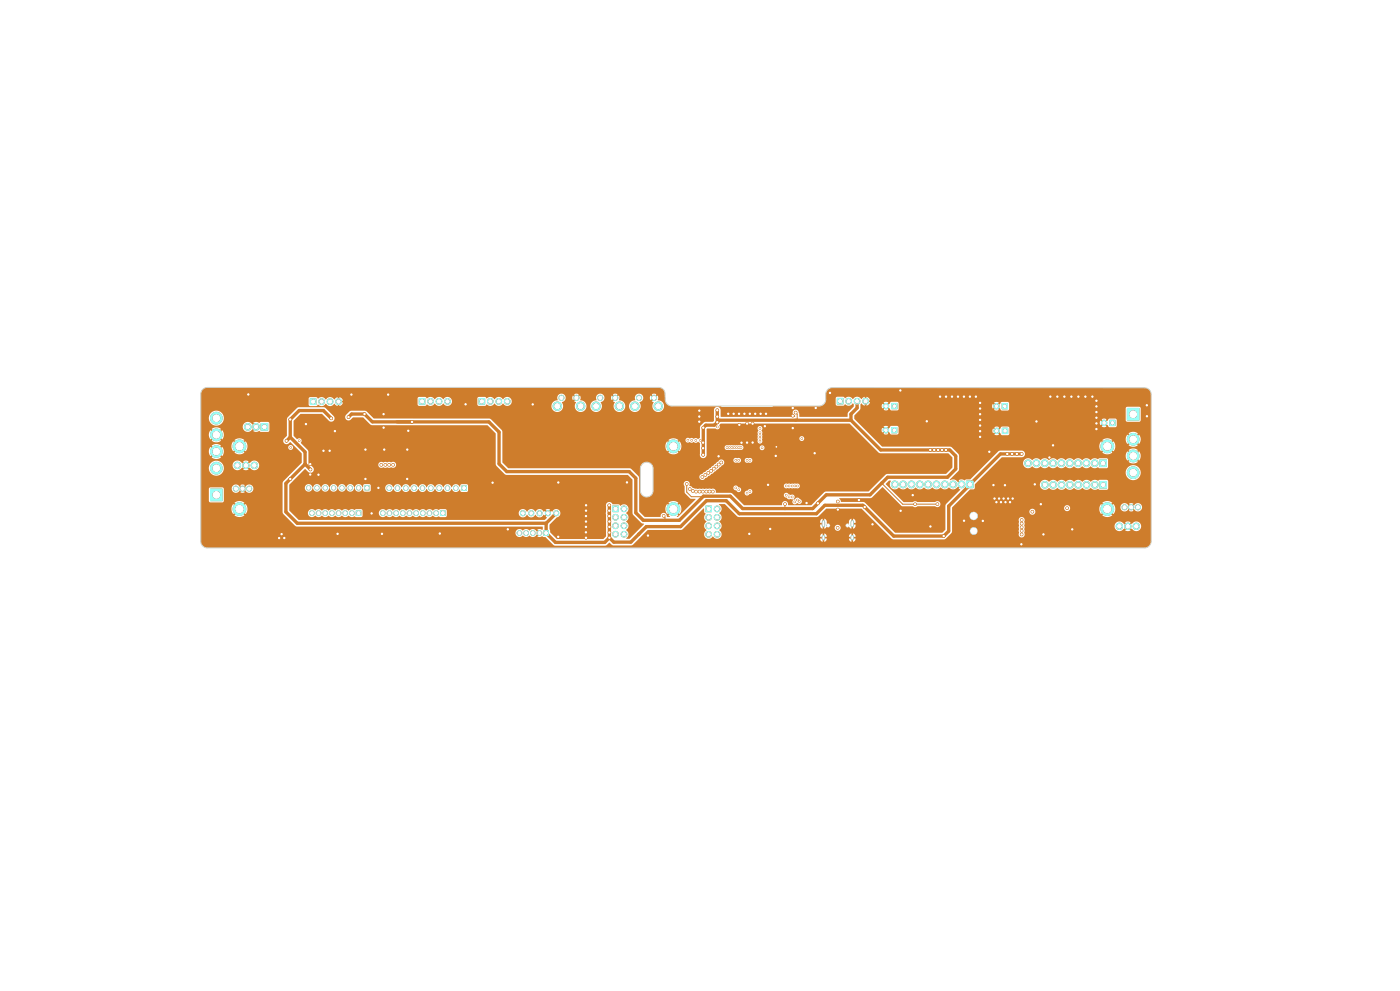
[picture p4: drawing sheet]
<svg xmlns="http://www.w3.org/2000/svg" width="420mm" height="297mm" viewBox="0 0 420 297" stroke-linecap="round" stroke-linejoin="round" font-family="sans-serif">
<g fill="#ce7d2c" stroke="#ce7d2c" stroke-width=".3">
<path d="M267.5 120.9h1.6v1.6h-1.6z"/>
<path d="M289.9 144.2h2v2h-2z"/>
<path d="M329.9 144.3h2.1v2h-2.1z"/>
<path d="M163.1 159.1h1.4v1.4h-1.4z"/>
<path d="M211.7 151.7h1.7v1.7h-1.7z"/>
<path d="M251.2 119.4h1.7v1.7h-1.7z"/>
<path d="M63.2 146.6h3.4v3.5h-3.4z"/>
<path d="M183.8 151.6h1.7v1.7h-1.7z"/>
<path d="M267.5 128.1h1.6v1.6h-1.6z"/>
<path d="M78.3 126.9h2v2h-2z"/>
<path d="M106.9 153.1h1.4v1.4h-1.4z"/>
<path d="M338.2 122.4h3.5v3.5h-3.5z"/>
<path d="M125.8 119.5h1.7v1.7h-1.7z"/>
<path d="M143.7 119.5h1.7v1.7h-1.7z"/>
<path d="M132.1 153.1h1.4v1.4h-1.4z"/>
<path d="M332.9 125.9h1.6v1.6h-1.6z"/>
<path d="M138.6 145.6h1.3v1.4h-1.3z"/>
<path d="M329.9 137.8h2v2h-2z"/>
<path d="M300.6 120.9h1.6v1.6h-1.6z"/>
<path d="M93.1 119.5h1.7v1.7h-1.7z"/>
<path d="M300.7 128.3h1.6v1.6h-1.6z"/>
<path d="M109.4 145.6h1.3v1.3h-1.3z"/>
<circle cx="265.8" cy="121.7" r=".8"/>
<circle cx="288.4" cy="145.2" r="1"/>
<circle cx="285.9" cy="145.2" r="1"/>
<circle cx="283.4" cy="145.2" r="1"/>
<circle cx="280.9" cy="145.2" r="1"/>
<circle cx="278.4" cy="145.2" r="1"/>
<circle cx="275.9" cy="145.2" r="1"/>
<circle cx="273.4" cy="145.2" r="1"/>
<circle cx="270.9" cy="145.2" r="1"/>
<circle cx="268.4" cy="145.2" r="1"/>
<circle cx="191.7" cy="119.2" r=".76"/>
<circle cx="196.2" cy="119.2" r=".76"/>
<circle cx="190.5" cy="121.7" r="1.25"/>
<circle cx="197.5" cy="121.7" r="1.25"/>
<circle cx="328.4" cy="145.3" r="1"/>
<circle cx="326" cy="145.3" r="1"/>
<circle cx="323.4" cy="145.3" r="1"/>
<circle cx="321" cy="145.3" r="1"/>
<circle cx="318.4" cy="145.3" r="1"/>
<circle cx="315.9" cy="145.3" r="1"/>
<circle cx="313.5" cy="145.3" r="1"/>
<circle cx="341.4" cy="152" r=".75"/>
<circle cx="339.4" cy="152" r=".75"/>
<circle cx="337.4" cy="152" r=".75"/>
<circle cx="161.8" cy="159.8" r=".7"/>
<circle cx="159.8" cy="159.8" r=".7"/>
<circle cx="157.8" cy="159.8" r=".7"/>
<circle cx="155.8" cy="159.8" r=".7"/>
<circle cx="215.1" cy="152.5" r=".85"/>
<circle cx="212.6" cy="155.1" r=".85"/>
<circle cx="215.1" cy="155.1" r=".85"/>
<circle cx="212.6" cy="157.6" r=".85"/>
<circle cx="215.1" cy="157.6" r=".85"/>
<circle cx="212.6" cy="160.1" r=".85"/>
<circle cx="215.1" cy="160.1" r=".85"/>
<circle cx="332.2" cy="152.6" r="1.9"/>
<circle cx="254.6" cy="120.3" r=".85"/>
<circle cx="257.1" cy="120.3" r=".85"/>
<circle cx="259.7" cy="120.3" r=".85"/>
<circle cx="64.9" cy="140.3" r="1.75"/>
<circle cx="64.9" cy="135.3" r="1.75"/>
<circle cx="64.9" cy="130.3" r="1.75"/>
<circle cx="64.9" cy="125.3" r="1.75"/>
<circle cx="166.9" cy="153.8" r=".75"/>
<circle cx="164.4" cy="153.8" r=".75"/>
<circle cx="161.9" cy="153.8" r=".75"/>
<circle cx="159.4" cy="153.8" r=".75"/>
<circle cx="156.9" cy="153.8" r=".75"/>
<circle cx="74.8" cy="146.5" r=".75"/>
<circle cx="72.8" cy="146.5" r=".75"/>
<circle cx="70.8" cy="146.5" r=".75"/>
<circle cx="332.2" cy="133.8" r="1.9"/>
<circle cx="187.2" cy="152.5" r=".85"/>
<circle cx="184.6" cy="155" r=".85"/>
<circle cx="187.2" cy="155" r=".85"/>
<circle cx="184.6" cy="157.6" r=".85"/>
<circle cx="187.2" cy="157.6" r=".85"/>
<circle cx="184.6" cy="160.1" r=".85"/>
<circle cx="187.2" cy="160.1" r=".85"/>
<circle cx="265.8" cy="128.9" r=".8"/>
<circle cx="76.8" cy="127.9" r="1"/>
<circle cx="74.3" cy="127.9" r="1"/>
<circle cx="105.6" cy="153.8" r=".7"/>
<circle cx="103.6" cy="153.8" r=".7"/>
<circle cx="101.6" cy="153.8" r=".7"/>
<circle cx="99.6" cy="153.8" r=".7"/>
<circle cx="97.6" cy="153.8" r=".7"/>
<circle cx="95.6" cy="153.8" r=".7"/>
<circle cx="93.6" cy="153.8" r=".7"/>
<circle cx="340" cy="131.7" r="1.75"/>
<circle cx="340" cy="136.7" r="1.75"/>
<circle cx="340" cy="141.7" r="1.75"/>
<circle cx="202" cy="133.8" r="1.9"/>
<circle cx="168.4" cy="119.2" r=".76"/>
<circle cx="172.9" cy="119.2" r=".76"/>
<circle cx="167.2" cy="121.7" r="1.25"/>
<circle cx="174.2" cy="121.7" r="1.25"/>
<circle cx="180.1" cy="119.2" r=".76"/>
<circle cx="184.6" cy="119.2" r=".76"/>
<circle cx="178.8" cy="121.7" r="1.25"/>
<circle cx="185.8" cy="121.7" r="1.25"/>
<circle cx="129.2" cy="120.3" r=".85"/>
<circle cx="131.7" cy="120.3" r=".85"/>
<circle cx="134.2" cy="120.3" r=".85"/>
<circle cx="147.1" cy="120.3" r=".85"/>
<circle cx="149.6" cy="120.3" r=".85"/>
<circle cx="152.2" cy="120.3" r=".85"/>
<circle cx="130.8" cy="153.8" r=".7"/>
<circle cx="128.8" cy="153.8" r=".7"/>
<circle cx="126.8" cy="153.8" r=".7"/>
<circle cx="124.8" cy="153.8" r=".7"/>
<circle cx="122.8" cy="153.8" r=".7"/>
<circle cx="120.8" cy="153.8" r=".7"/>
<circle cx="118.8" cy="153.8" r=".7"/>
<circle cx="116.8" cy="153.8" r=".7"/>
<circle cx="114.8" cy="153.8" r=".7"/>
<circle cx="331.2" cy="126.7" r=".8"/>
<circle cx="136.7" cy="146.3" r=".67"/>
<circle cx="134.2" cy="146.3" r=".67"/>
<circle cx="131.7" cy="146.3" r=".67"/>
<circle cx="129.2" cy="146.3" r=".67"/>
<circle cx="126.7" cy="146.3" r=".68"/>
<circle cx="124.2" cy="146.3" r=".67"/>
<circle cx="121.7" cy="146.3" r=".68"/>
<circle cx="119.2" cy="146.3" r=".67"/>
<circle cx="116.7" cy="146.3" r=".68"/>
<circle cx="202" cy="152.6" r="1.9"/>
<circle cx="328.4" cy="138.8" r="1"/>
<circle cx="325.9" cy="138.8" r="1"/>
<circle cx="323.4" cy="138.8" r="1"/>
<circle cx="320.9" cy="138.8" r="1"/>
<circle cx="318.4" cy="138.8" r="1"/>
<circle cx="315.9" cy="138.8" r="1"/>
<circle cx="313.4" cy="138.8" r="1"/>
<circle cx="310.9" cy="138.8" r="1"/>
<circle cx="308.4" cy="138.8" r="1"/>
<circle cx="340.9" cy="157.7" r=".95"/>
<circle cx="338.3" cy="157.7" r=".95"/>
<circle cx="335.8" cy="157.7" r=".95"/>
<circle cx="76.3" cy="139.5" r=".95"/>
<circle cx="73.8" cy="139.5" r=".95"/>
<circle cx="71.2" cy="139.5" r=".95"/>
<circle cx="298.9" cy="121.7" r=".8"/>
<circle cx="71.8" cy="152.6" r="1.9"/>
<circle cx="96.5" cy="120.4" r=".85"/>
<circle cx="99" cy="120.4" r=".85"/>
<circle cx="101.6" cy="120.4" r=".85"/>
<circle cx="299" cy="129.1" r=".8"/>
<circle cx="107.6" cy="146.2" r=".64"/>
<circle cx="105.1" cy="146.2" r=".64"/>
<circle cx="102.6" cy="146.2" r=".64"/>
<circle cx="100.1" cy="146.2" r=".64"/>
<circle cx="97.6" cy="146.2" r=".64"/>
<circle cx="95.1" cy="146.2" r=".64"/>
<circle cx="92.6" cy="146.2" r=".64"/>
<circle cx="71.8" cy="133.8" r="1.9"/>
<circle cx="224.1" cy="147.8" r=".22"/>
<circle cx="224.1" cy="138" r=".23"/>
<circle cx="315.9" cy="133.5" r=".4"/>
<circle cx="115.1" cy="124.1" r=".4"/>
<circle cx="224.1" cy="132.7" r=".4"/>
<circle cx="93.1" cy="142.2" r=".4"/>
<circle cx="188.1" cy="144.6" r=".4"/>
<circle cx="270.1" cy="117" r=".4"/>
<circle cx="209.8" cy="123.1" r=".4"/>
<circle cx="299.7" cy="149.4" r=".4"/>
<circle cx="321.4" cy="118.9" r=".4"/>
<circle cx="209.8" cy="126.4" r=".4"/>
<circle cx="270.2" cy="153.1" r=".4"/>
<circle cx="105.4" cy="118.3" r=".4"/>
<circle cx="194.4" cy="160.5" r=".4"/>
<circle cx="344.1" cy="124.8" r=".4"/>
<circle cx="244.4" cy="135.8" r=".4"/>
<circle cx="257.7" cy="149.9" r=".4"/>
<circle cx="344" cy="121.5" r=".4"/>
<circle cx="109.6" cy="143.5" r=".4"/>
<circle cx="323.5" cy="118.9" r=".4"/>
<circle cx="175.8" cy="159.5" r=".4"/>
<circle cx="310.9" cy="126.3" r=".4"/>
<circle cx="273.8" cy="148.4" r=".4"/>
<circle cx="294" cy="127.5" r=".4"/>
<circle cx="294" cy="122.4" r=".4"/>
<circle cx="83.7" cy="161.3" r=".4"/>
<circle cx="303" cy="150.5" r=".4"/>
<circle cx="97" cy="135.1" r=".4"/>
<circle cx="303.8" cy="149.4" r=".4"/>
<circle cx="314.8" cy="137.1" r=".4"/>
<circle cx="139.7" cy="121.2" r=".4"/>
<circle cx="175.8" cy="154.7" r=".4"/>
<circle cx="317.2" cy="118.9" r=".4"/>
<circle cx="327.7" cy="118.9" r=".4"/>
<circle cx="285.6" cy="118.9" r=".4"/>
<circle cx="306.4" cy="163.1" r=".4"/>
<circle cx="101.3" cy="160" r=".4"/>
<circle cx="175.8" cy="161.2" r=".4"/>
<circle cx="122.5" cy="129.1" r=".4"/>
<circle cx="114.6" cy="160" r=".4"/>
<circle cx="221.8" cy="127.3" r=".4"/>
<circle cx="167.5" cy="144.6" r=".4"/>
<circle cx="328.9" cy="125.2" r=".4"/>
<circle cx="152.3" cy="158.6" r=".4"/>
<circle cx="115.1" cy="128.2" r=".4"/>
<circle cx="300.3" cy="150.5" r=".4"/>
<circle cx="279.1" cy="157.8" r=".4"/>
<circle cx="232.7" cy="136.6" r=".4"/>
<circle cx="225.8" cy="132.6" r=".4"/>
<circle cx="328.9" cy="128.6" r=".4"/>
<circle cx="218.5" cy="124" r=".4"/>
<circle cx="249" cy="117.8" r=".4"/>
<circle cx="225.8" cy="127" r=".4"/>
<circle cx="315.1" cy="118.9" r=".4"/>
<circle cx="100.5" cy="129.2" r=".4"/>
<circle cx="215.6" cy="136.8" r=".4"/>
<circle cx="289.2" cy="118.9" r=".4"/>
<circle cx="228.2" cy="124" r=".4"/>
<circle cx="244.7" cy="122.3" r=".4"/>
<circle cx="147.8" cy="144.7" r=".4"/>
<circle cx="111.5" cy="153.9" r=".4"/>
<circle cx="209.8" cy="124.9" r=".4"/>
<circle cx="298" cy="145.4" r=".4"/>
<circle cx="224.9" cy="124" r=".4"/>
<circle cx="222.4" cy="132.7" r=".4"/>
<circle cx="223.3" cy="124" r=".4"/>
<circle cx="294" cy="120.7" r=".4"/>
<circle cx="301.5" cy="145.4" r=".4"/>
<circle cx="230.4" cy="145.3" r=".4"/>
<circle cx="294" cy="130.9" r=".4"/>
<circle cx="302.4" cy="149.4" r=".4"/>
<circle cx="175.8" cy="151.4" r=".4"/>
<circle cx="109.6" cy="134.7" r=".4"/>
<circle cx="221.7" cy="124" r=".4"/>
<circle cx="289.2" cy="156.1" r=".4"/>
<circle cx="231.1" cy="158.5" r=".4"/>
<circle cx="287.4" cy="118.9" r=".4"/>
<circle cx="226.6" cy="124" r=".4"/>
<circle cx="282" cy="118.9" r=".4"/>
<circle cx="131.9" cy="159.9" r=".4"/>
<circle cx="283.8" cy="118.9" r=".4"/>
<circle cx="313" cy="160.2" r=".4"/>
<circle cx="301.1" cy="149.4" r=".4"/>
<circle cx="310.4" cy="145.2" r=".4"/>
<circle cx="301.6" cy="150.5" r=".4"/>
<circle cx="328.9" cy="123.5" r=".4"/>
<circle cx="291" cy="118.9" r=".4"/>
<circle cx="294" cy="129.2" r=".4"/>
<circle cx="294.8" cy="156.1" r=".4"/>
<circle cx="175.8" cy="156.3" r=".4"/>
<circle cx="292.8" cy="118.9" r=".4"/>
<circle cx="298.3" cy="149.4" r=".4"/>
<circle cx="251.3" cy="152.7" r=".4"/>
<circle cx="74.5" cy="118.2" r=".4"/>
<circle cx="294" cy="124.1" r=".4"/>
<circle cx="232.9" cy="133.9" r=".23"/>
<circle cx="229.8" cy="124" r=".4"/>
<circle cx="298.9" cy="150.5" r=".4"/>
<circle cx="328.9" cy="126.9" r=".4"/>
<circle cx="122.2" cy="134.7" r=".4"/>
<circle cx="167.5" cy="160.9" r=".4"/>
<circle cx="122.2" cy="143.5" r=".4"/>
<circle cx="278" cy="126.3" r=".4"/>
<circle cx="224.8" cy="160" r=".4"/>
<circle cx="328.9" cy="121.8" r=".4"/>
<circle cx="242" cy="150.8" r=".4"/>
<circle cx="113.5" cy="146.2" r=".4"/>
<circle cx="91.8" cy="127.1" r=".4"/>
<circle cx="220.1" cy="124" r=".4"/>
<circle cx="296.8" cy="135.4" r=".4"/>
<circle cx="237.8" cy="122.3" r=".4"/>
<circle cx="321.7" cy="158.7" r=".4"/>
<circle cx="175.8" cy="153" r=".4"/>
<circle cx="116.4" cy="118.3" r=".4"/>
<circle cx="98.9" cy="135.1" r=".4"/>
<circle cx="325.6" cy="118.9" r=".4"/>
<circle cx="312.2" cy="151.1" r=".4"/>
<circle cx="237.8" cy="128.3" r=".4"/>
<circle cx="115.3" cy="134.7" r=".4"/>
<circle cx="294" cy="125.8" r=".4"/>
<circle cx="319.3" cy="118.9" r=".4"/>
<circle cx="85.3" cy="161.2" r=".4"/>
<circle cx="95.5" cy="142.3" r=".4"/>
<circle cx="84.5" cy="160.1" r=".4"/>
<circle cx="328.9" cy="120.1" r=".4"/>
<circle cx="175.8" cy="157.9" r=".4"/>
<circle cx="261.7" cy="157.1" r=".4"/>
<circle cx="159.8" cy="121.2" r=".4"/>
<circle cx="224.1" cy="126.9" r=".4"/>
<circle cx="237.8" cy="124.6" r=".4"/>
<circle cx="93.1" cy="139.1" r=".4"/>
<circle cx="229.5" cy="127.7" r=".4"/>
<circle cx="225" cy="138" r=".22"/>
<circle cx="225" cy="147.3" r=".23"/>
<circle cx="306.5" cy="155.9" r=".4"/>
<circle cx="117.9" cy="139.3" r=".4"/>
<circle cx="306.5" cy="156.9" r=".4"/>
<circle cx="306.5" cy="158" r=".4"/>
<circle cx="115.6" cy="139.3" r=".4"/>
<circle cx="114.4" cy="139.3" r=".4"/>
<circle cx="306.5" cy="160.2" r=".4"/>
<circle cx="306.5" cy="159.1" r=".4"/>
<circle cx="116.7" cy="139.3" r=".4"/>
<circle cx="87.1" cy="143.6" r=".4"/>
<circle cx="309.7" cy="153.4" r=".4"/>
<circle cx="320.1" cy="152.3" r=".4"/>
<circle cx="182.8" cy="157.9" r=".4"/>
<circle cx="182.8" cy="156.3" r=".4"/>
<circle cx="182.8" cy="151.4" r=".4"/>
<circle cx="182.8" cy="159.6" r=".4"/>
<circle cx="182.8" cy="161.2" r=".4"/>
<circle cx="99.4" cy="125.4" r=".4"/>
<circle cx="87.1" cy="125.7" r=".4"/>
<circle cx="86" cy="132.1" r=".4"/>
<circle cx="283.1" cy="160.7" r=".4"/>
<circle cx="302.2" cy="136" r=".4"/>
<circle cx="303.6" cy="136" r=".4"/>
<circle cx="182.8" cy="154.7" r=".4"/>
<circle cx="305" cy="136" r=".4"/>
<circle cx="93.1" cy="140.7" r=".4"/>
<circle cx="182.8" cy="153.1" r=".4"/>
<circle cx="259.4" cy="152" r=".4"/>
<circle cx="306.5" cy="136" r=".4"/>
<circle cx="279.1" cy="134.9" r=".4"/>
<circle cx="280.3" cy="134.9" r=".4"/>
<circle cx="281.2" cy="151.1" r=".4"/>
<circle cx="281.4" cy="134.9" r=".4"/>
<circle cx="282.6" cy="134.9" r=".4"/>
<circle cx="215.2" cy="122.9" r=".4"/>
<circle cx="206" cy="145" r=".4"/>
<circle cx="109.4" cy="124.1" r=".4"/>
<circle cx="199.1" cy="154.6" r=".4"/>
<circle cx="215.2" cy="124.9" r=".4"/>
<circle cx="238.7" cy="123.7" r=".4"/>
<circle cx="245.3" cy="150.8" r=".4"/>
<circle cx="104.5" cy="125" r=".4"/>
<circle cx="210.9" cy="134.3" r=".4"/>
<circle cx="283.8" cy="134.9" r=".4"/>
<circle cx="211" cy="128.2" r=".4"/>
<circle cx="210.9" cy="132.7" r=".4"/>
<circle cx="123.6" cy="126.4" r=".4"/>
<circle cx="211" cy="136.3" r=".4"/>
<circle cx="215.2" cy="126.6" r=".4"/>
<circle cx="235.5" cy="151.1" r=".4"/>
<circle cx="274.5" cy="151.1" r=".4"/>
<circle cx="251.4" cy="150.3" r=".4"/>
<circle cx="251.3" cy="158.2" r=".4"/>
<circle cx="240.5" cy="131.4" r=".22"/>
<circle cx="239.8" cy="150.3" r=".22"/>
<circle cx="215.2" cy="128" r=".22"/>
<circle cx="219.6" cy="134.1" r=".22"/>
<circle cx="218.8" cy="134.1" r=".22"/>
<circle cx="206.4" cy="131.9" r=".22"/>
<circle cx="207.5" cy="132" r=".22"/>
<circle cx="208.7" cy="132" r=".23"/>
<circle cx="218.1" cy="134.1" r=".23"/>
<circle cx="210.1" cy="132" r=".22"/>
<circle cx="228" cy="128.4" r=".23"/>
<circle cx="228.6" cy="134.2" r=".22"/>
<circle cx="210.7" cy="143" r=".4"/>
<circle cx="211.6" cy="142.3" r=".4"/>
<circle cx="212.5" cy="141.7" r=".4"/>
<circle cx="213.3" cy="141.1" r=".4"/>
<circle cx="214.1" cy="140.5" r=".4"/>
<circle cx="214.9" cy="139.9" r=".4"/>
<circle cx="215.6" cy="139.2" r=".4"/>
<circle cx="216.4" cy="138.6" r=".4"/>
<circle cx="213.8" cy="147.3" r=".4"/>
<circle cx="212.9" cy="147.3" r=".4"/>
<circle cx="211.9" cy="147.3" r=".4"/>
<circle cx="210.8" cy="147.3" r=".4"/>
<circle cx="209.9" cy="147.3" r=".4"/>
<circle cx="208.8" cy="147.3" r=".4"/>
<circle cx="207.8" cy="147.1" r=".4"/>
<circle cx="206.9" cy="146.6" r=".4"/>
<circle cx="89.8" cy="132.1" r=".22"/>
<circle cx="87.2" cy="134.1" r=".22"/>
<circle cx="236.7" cy="145.6" r=".23"/>
<circle cx="236.7" cy="148.9" r=".22"/>
<circle cx="235.9" cy="145.6" r=".22"/>
<circle cx="235.9" cy="148.4" r=".22"/>
<circle cx="237.7" cy="145.7" r=".22"/>
<circle cx="237.7" cy="148.9" r=".22"/>
<circle cx="239.2" cy="149.9" r=".22"/>
<circle cx="239.2" cy="145.7" r=".22"/>
<circle cx="238.4" cy="145.6" r=".22"/>
<circle cx="238.4" cy="150.4" r=".23"/>
<circle cx="221.6" cy="138" r=".23"/>
<circle cx="221.6" cy="146.8" r=".22"/>
<circle cx="220.7" cy="138" r=".23"/>
<circle cx="220.7" cy="146.2" r=".22"/>
<circle cx="228" cy="132.2" r=".23"/>
<circle cx="228" cy="131.3" r=".22"/>
<circle cx="228" cy="130.6" r=".22"/>
<circle cx="228" cy="129.7" r=".23"/>
<circle cx="220.3" cy="134.2" r=".22"/>
<circle cx="221" cy="134.2" r=".23"/>
<circle cx="221.7" cy="134.1" r=".22"/>
<circle cx="222.3" cy="134.1" r=".23"/>
</g>
<g fill="none" stroke="#ce7d2c" stroke-width="1">
<path d="M87.1 131l4.4 4.5v3.6M87.1 131l-1.1 1.1M91.5 139.1l1.6 1.6M91.5 139.1l-5.7 5.8v8.5l3.4 3.4h74.6M99.4 125.4l-2.4-2.4h-7.3l-2.6 2.7v5.3M104.6 125l.9-.9h3.9l2.3 2.3h35l3 3.1v9.5l2.3 2.3h36.8l1.9 2v10.4l2.3 2.2h10.8l7.2-7.2h8.1l3.7 3.7h21l4.1-4.1h13.1l5.3-5.3h17.9l2.5-2.5v-3.8l-1.8-1.8h-20.7l-8.9-9M123.6 126.4h.1M215.2 122.9v3.7M255.3 125.9h-39.5l-1.5 1.5h-2.6l-.7 .8v8.1M257.1 120.3v2l-1.8 1.8v1.8M306.5 136h-6.4l-15.5 15.7v7.5l-1.5 1.5h-15l-9.2-9.3h-11.4l-2.6 2.6h-23.1l-3.9-3.9h-6l-7.7 7.7h-10.3l-4.6 4.7h-5.2l-1.3-1.3M87.1 143.5v.1"/>
<path d="M163.8 156.8v3l2.8 2.8h14.8l1.4-1.4M163.8 156.8h.1M166.9 153.8l-3.1 3M182.8 151.4v9.8M182.8 153.8h-.1M245.3 150.8v.1M247 156.4v1.1M255.7 156.4v1.1M264.5 144.8h.1M191.6 160.1h.1M247 160.8v.6M255.7 160.8v.6"/>
</g>
<path d="M238.7 123.7l.4 .4v1.4l-.4 .4M199.1 154.6l.4 .4v.9M199.5 155.9h.1M206 145v2.5l1.4 1.4h11.5l.2-.2M235.5 151.1v1.3M264.5 144.8l6.3 6.3h10.4M274.6 151.1h-.1" fill="none" stroke="#ce7d2c" stroke-width=".3"/>
<g fill="#ce7d2c">
<path d="M251.8 149.3h9.5l3.5-3.3 5.7 5.7 3.4 .1a.97 .97 0 0 0 1.4-.1h5.2a.93 .93 0 0 0 1.3 .1 .93 .93 0 0 0 0-1.4 .93 .93 0 0 0-1.3 .1h-5.3l-.6-.3-.8 .3h-2.7l-5.4-5.3 1-1.1h.5a1.64 1.64 0 0 0 .3 2.2 1.64 1.64 0 0 0 2.3-.2 1.71 1.71 0 0 0 2.5 0 1.71 1.71 0 0 0 2.5 0 1.71 1.71 0 0 0 2.5 0 1.71 1.71 0 0 0 2.5 0 1.71 1.71 0 0 0 2.5 0 1.71 1.71 0 0 0 2.5 0l.1 .2a1.57 1.57 0 0 0 2.3-.3l.7-.7 .4 .4-.7 .7 .5 .4-4.4 4.6-.1 7.3-1 1-14.1-.1-9.1-9-.6-.2h-6.4z"/>
<path d="M60.9 116.7l1.3-.6h135.4l.9 .2 .7 .6 .3 .9 .3 2.8 .7 .7 .9 .4h14.9l.1 .3h15.4l.1-.3h13.8a2 2 0 0 0 2-2v-1.8l.3-.8 .7-.6 1-.3h93.7l.8 .2 .9 .8 .2 1v44l-.1 .8-.8 .9-1.1 .3h-281.1l-.8-.2-.6-.4-.6-1.4v-9.6h9.2l.6 1.5 .9-1 .4 .4-1 .9 .2 .2a2.4 2.4 0 0 0 2.8-.2l-.9-.9 .4-.4 .9 1a2.38 2.38 0 0 0 0-3.1l-.9 1-.4-.4 .9-.9-.2-.2a2.4 2.4 0 0 0-2.8 .2l1 .9-.4 .4-.9-1-.6 1.6h-9.2v-2.5h2.4l.5 .5 3.8-.1 .3-.4-.1-3.6h2.4a1.25 1.25 0 0 0 1.1 1.2 1.25 1.25 0 0 0 1.3-.8l.4-.3 .3 .3-.5 .6 .7 .2 .6-.2-.5-.6 .3-.3 .4 .3a1.26 1.26 0 0 0 1.9 .5 1.26 1.26 0 0 0 0-1.9 1.26 1.26 0 0 0-1.9 .5l-.4 .3-.3-.3 .5-.6-.6-.2-.7 .2 .5 .6-.3 .3-.4-.3a1.26 1.26 0 0 0-1.4-.8 1.26 1.26 0 0 0-1 1.3h-2.4l-.4-.4h-3.8l-.3 .4v3.6h-2.4v-5.2h24.6v8.8l3.7 3.9 .5 .2h73.7l.1 .8-.2 .2a1.22 1.22 0 0 0-1.4-.1l.6 .6-.4 .4-.5-.6a1.47 1.47 0 0 0-2.2-.1 1.57 1.57 0 0 0-2 0 1.23 1.23 0 0 0-1.7 0 1.23 1.23 0 0 0 .1 1.8 1.23 1.23 0 0 0 1.8-.3 1.45 1.45 0 0 0 2 0v.1a1.21 1.21 0 0 0 2-.3l.5-.5 .4 .4-.5 .6 .7 .2 .6-.3 1 .3 2.4 2.3 .5 .3h15l1.3-1 1.2 .9h5.3l.6-.2 4.4-4.5h10.1l6.7-6.4 .2 1.2 .4 .3a1.69 1.69 0 0 0 .2 2.5 1.56 1.56 0 0 0 0 2.6 1.39 1.39 0 0 0-.2 2.2 1.39 1.39 0 0 0 2.2-.4l.5 .5 .7 .2h30.9l.2 .5 .6 .4v-.8h.5v.8l.5-.3 .2-.6h6.7l.1 .5 .6 .4v-.8h.5v.8a1 1 0 0 0 .8-1h-.7v-.5l.7-.1-.2-.5-.6-.4v.8h-.5v-.8l-.5 .3-.2 .7h.7v.5l-.7 .1-7.4-.1v-.5h.7a.98 .98 0 0 0-.7-1v.8h-.5v-.8a1 1 0 0 0-.8 1h.7v.5l-31.5 .1h.2a1.49 1.49 0 0 0 1-1.2 1.49 1.49 0 0 0-.6-1.5l.5-.5 .2-.7h29.5l.2 .5 .6 .4v-.8h.5v.8l.5-.3h2.6a.9 .9 0 0 0 1.3 .8 .9 .9 0 0 0 .2-1.5h1.8l.2 .5 .8-.1 .7 .6v-.8h.5v.8l.5-.3 .3-.6v-.4h-.7v-.5h.7a1.06 1.06 0 0 0-.8-1.3v.8h-.5v-.8l-.2 .1-.5 .6v.8l-.8 .1-.2 .5h-1.8l-.5-.2a.91 .91 0 0 0-1 .9h-2.6l.1-.2a.64 .64 0 0 0 .9-.1 .64 .64 0 0 0-.1-1h-.7a1.12 1.12 0 0 0-.7-1.5v.8h-.5v-.8a1.06 1.06 0 0 0-.8 1.3h.7v.5h-.7v.4h-29.5l-.2-.7-.5-.5a1.62 1.62 0 0 0 0-2.7 1.52 1.52 0 0 0-.1-2.6h1.8l3.6 3.6 .7 .3h23.2l.6-.2 2.3-2.4h10.5l9 9 .6 .3 15.3-.1 2.1-1.8 .2-.6h5.4l.3 .8 .8 .3 13.5-.1a.93 .93 0 0 0 1.2 .8 .93 .93 0 0 0 .5-1.4v-1.9h27a1.56 1.56 0 0 0 1.2 1.4 1.56 1.56 0 0 0 1.7-.5l.6-.7 .4 .4-.7 .7a1.45 1.45 0 0 0 1.7-.1l-.7-.6 .4-.4 .6 .7a1.67 1.67 0 0 0 2.7-.2 1.53 1.53 0 0 0-.6-2 1.53 1.53 0 0 0-2.1 .5l-.6 .7-.4-.4 .6-.7a1.44 1.44 0 0 0-1.6 0l.7 .7-.4 .4-.6-.7a1.7 1.7 0 0 0-2.5-.1l-.4 .9h-27l-.1-1.3a.93 .93 0 0 0-.8-1.5 .93 .93 0 0 0-.7 1.6l-.1 3.7-12.9-.1a1.16 1.16 0 0 0-.1-2 1.16 1.16 0 0 0-1.6 1.1h-5.4v-4.5h5.3v.2a1.26 1.26 0 0 0 2 .7 1.26 1.26 0 0 0-.3-2.1 1.26 1.26 0 0 0-1.7 1.2h-5.3v-1.3h23.2v.2a.9 .9 0 0 0 1.5 .5 .9 .9 0 0 0-.2-1.5 .9 .9 0 0 0-1.3 .8h-23.2v-1.1h33.6v.2a.9 .9 0 0 0 .9 .7 .9 .9 0 0 0 .9-.6h8.8l.5 1.5 .9-1 .4 .4-.9 .9a2.4 2.4 0 0 0 3 0l-.9-.9 .3-.4 .9 1a2.36 2.36 0 0 0 .5-2.1h1.6v.2a1.26 1.26 0 0 0 1.1 1.1 1.26 1.26 0 0 0 1.3-.8l.4-.3 .3 .3-.5 .6 .7 .2 .6-.2-.5-.6 .3-.3 .4 .4a1.25 1.25 0 0 0 1.9 .4 1.25 1.25 0 0 0 0-2 1.25 1.25 0 0 0-1.9 .6l-.4 .3-.3-.4 .5-.5-.6-.2-.7 .2 .5 .5-.3 .4-.4-.4a1.25 1.25 0 0 0-1.4-.7 1.25 1.25 0 0 0-1 1.2h-1.6l-.5-1-.9 1-.3-.4 .9-.9-.2-.2a2.4 2.4 0 0 0-2.8 .2l.9 .9-.4 .4-.9-1-.5 1.6-8.8-.1a.91 .91 0 0 0-.8-1.1 .91 .91 0 0 0-1 .9h-33.6l5.4-5.6 1.3-.2 .1-1.2h19.5a1.61 1.61 0 0 0 1.1 1.5 1.61 1.61 0 0 0 1.8-.5 1.71 1.71 0 0 0 2.5 0 1.71 1.71 0 0 0 2.5 0 1.71 1.71 0 0 0 2.5 0 1.71 1.71 0 0 0 2.5 0 1.71 1.71 0 0 0 2.5 0l.8 .5 1-.1a.46 .46 0 0 1 .7 .1l2.5-.1 .1-2.5-.4-.4h-2.2l-.4 .3a1.86 1.86 0 0 0-2.3 .2 1.71 1.71 0 0 0-2.5 0 1.71 1.71 0 0 0-2.5 0 1.71 1.71 0 0 0-2.5 0 1.71 1.71 0 0 0-2.5 0 1.71 1.71 0 0 0-2.5 0 1.5 1.5 0 0 0-1.7-.4 1.5 1.5 0 0 0-1 1.4l-19.5-.1 3.5-3.5h41.8a2.25 2.25 0 0 0 3.3 2 2.25 2.25 0 0 0 .2-3.9 2.25 2.25 0 0 0-3.5 1.6v.3h-41.8l2.8-2.9h8.2a1.62 1.62 0 0 0 1.1 1.5 1.62 1.62 0 0 0 1.8-.5 1.75 1.75 0 0 0 2.5 0 1.75 1.75 0 0 0 2.5 0 1.75 1.75 0 0 0 2.5 0 1.75 1.75 0 0 0 2.5 0 1.75 1.75 0 0 0 2.5 0 1.75 1.75 0 0 0 2.5 0 1.75 1.75 0 0 0 2.5 0 1.79 1.79 0 0 0 2.2 .3l.4 .2 2.4-.1 .1-2.4-.4-.5h-2.2l-.4 .3a1.87 1.87 0 0 0-2.3 .3 1.71 1.71 0 0 0-2.5 0 1.71 1.71 0 0 0-2.5 0 1.71 1.71 0 0 0-2.5 0 1.71 1.71 0 0 0-2.5 0 1.71 1.71 0 0 0-2.5 0 1.71 1.71 0 0 0-2.5 0 1.71 1.71 0 0 0-2.5 0 1.5 1.5 0 0 0-1.7-.5 1.5 1.5 0 0 0-1 1.4h-8.2l1.9-1.8h5.9l.8-.3h30.4l.5 1.4 .9-.9 .3 .3-.9 .9a2.25 2.25 0 0 0 2.9 0l-.9-.9 .3-.3 .9 .9a2.25 2.25 0 0 0 0-2.8l-.9 .8-.3-.3 .8-.9a2.25 2.25 0 0 0-2.8 0l.9 .9-.3 .3-.9-.8-.5 1.4-30.4-.1a1.01 1.01 0 0 0-.7-1.6l-6.9 .2-8.6 8.4-1.8 .3a1.49 1.49 0 0 0-1.7 0l.7 .7-.4 .4-.7-.7a1.84 1.84 0 0 0-2.3-.5l2.6-2.6 .2-.6v-4.2l-2.3-2.4-20.9-.2h65.3l.5 1.5 .9-1 .4 .4-.9 .9 .2 .2a2.4 2.4 0 0 0 2.8-.2l-.9-.9 .3-.4 .9 1a2.38 2.38 0 0 0 0-3l-.9 .9-.3-.4 .9-.9-.4-.2h4.4l.5 1.4 .9-.9 .3 .3-.9 .9a2.24 2.24 0 0 0 2.9 0l-.9-.9 .3-.3 .9 .9a2.25 2.25 0 0 0 0-2.8l-.9 .8-.3-.3 .8-.9a2.25 2.25 0 0 0-2.8 0l.9 .9-.3 .3-.9-.8-.5 1.4-4.5-.1a2.4 2.4 0 0 0-2.5 .3l.9 .9-.4 .4-.9-.9-.5 1.5h-65.3l-4.8-4.9h4.8l.2 .8 .7-.7 .3 .3-.7 .7a1.28 1.28 0 0 0 1.5 0l-.7-.7 .4-.3 1.2 1.2h1.9l.3-.4v-.7h28.1l.2 .8 .7-.7 .4 .3-.7 .7 .3 .2 1.1-.2-.7-.7 .4-.3 1.1 1.2h1.9l.4-.4v-1.7l-.4-.5h-1.8l-1.2 1.3-.4-.4 .7-.6-.9-.2-.5 .2 .7 .6-.4 .4-.7-.7-.2 .7h-28.1v-1.1l-.3-.3-1.9-.1-1.2 1.3-.4-.4 .7-.6-.7-.3-.8 .3 .7 .6-.3 .4-.7-.7-.2 .7h-4.8l-2.2-2.2h72.4l.2 .8 .7-.7 .4 .3-.7 .7a1.28 1.28 0 0 0 1.4 0l-.6-.7 .3-.3 1.1 1.2h2.1l.2-.4v-1.6h2.7l.5 .4 3.7-.1 .3-.3v-3.7l-.5-.4-3.9 .1-.1 4h-2.7l-.4-.6h-1.8l-1.2 1.3-.3-.4 .6-.6a1.28 1.28 0 0 0-1.4 0l.7 .6-.4 .4-.7-.7-.2 .7h-72.4l-1.2-1.2v-1l1.7-1.7 .1-1.1h6.4l.2 .7 .7-.6 .3 .3-.6 .7 .7 .2 .7-.2-.7-.7 .4-.3 1.2 1.2h1.9l.3-.4v-.9h28l.2 .8 .7-.7 .4 .3-.7 .7a1.27 1.27 0 0 0 1.5 0l-.7-.7 .3-.3 1.2 1.2h1.8l.4-.4v-1.8l-.2-.3h-2.1l-1.1 1.2-.3-.4 .7-.6a1.27 1.27 0 0 0-1.5 0l.7 .6-.4 .4-.7-.7-.2 .7h-28v-.9l-.4-.4-2 .1-1 1.2-.4-.4 .7-.7-.7-.2-.7 .2 .6 .7-.3 .4-.7-.7-.2 .7h-6.4l.3-.8 1 .7v-.9h.5v.9l.6-.3 .5-.8h-.9v-.5h.9l-.3-.6-.6-.4-.2-.1v.9h-.5v-.9l-1 .7a1.63 1.63 0 0 0-2.6 0 1.53 1.53 0 0 0-2.4-.3l-.4-.4-2 .1-.3 .3v1.8l.5 .5h1.8l.4-.4a1.7 1.7 0 0 0 2.5-.3l.2 1-1.7 1.7-.2 1.3h-14.3l-.2-1.1a.96 .96 0 0 0-.9-1 .96 .96 0 0 0-1 .8 .96 .96 0 0 0 .7 1l-.1 .3h-22.1l-.1-2.2a1.01 1.01 0 0 0-1.1-.8 1.01 1.01 0 0 0-.9 .9v3.4l-.3 .2-2.4 .1-1.3 1-.2 .6v3.1l-.5 .4a1.26 1.26 0 0 0-1.4-.1l-.4-.2-.7 .1a.77 .77 0 0 0-1-.2 .77 .77 0 0 0-.2 1.1 .77 .77 0 0 0 1 .2l.7 .2 .6-.2 .6 .2 .7-.3 .6 .3v3.3a1.01 1.01 0 0 0 .8 1.3 1.01 1.01 0 0 0 1.2-1v-2.2h5.4a1.19 1.19 0 0 0 1.6 .7h2.4a1.44 1.44 0 0 0 1.6-.6h4.9v.2a.73 .73 0 0 0 1.2 .4 .73 .73 0 0 0-.2-1.3 .73 .73 0 0 0-1 .7l-4.9-.1a1.36 1.36 0 0 0-1.7-.6l-3-.1a.73 .73 0 0 0-.9 .7h-5.4v-2.8h15.2l.1 .4a.81 .81 0 0 0 .7 1.2 .81 .81 0 0 0 .6-1.2l.1-.3h11.1v.2a.73 .73 0 0 0 1.2 .4 .73 .73 0 0 0-.2-1.2 .73 .73 0 0 0-1 .6h-11.1v-1.7l-.3-.6a.77 .77 0 0 0 .1-1.2 .77 .77 0 0 0-1.1 0 .77 .77 0 0 0 .1 1.2l-.2 .4-.1 1.8h-15.2v-2.7l2.4-.2a.91 .91 0 0 0 1 .2 .91 .91 0 0 0 .5-.8l-.1-.4 .5-.5h38.5l9.1 8.9 20.5 .1 1.3 1.2v3l-1.9 1.9h-17.7l-.5 .3-5.1 5h-12.8l-.5 .3-3.8 3.8h-7a.99 .99 0 0 0-.9-1.2 .99 .99 0 0 0-1 1.2h-11.2l-3.8-3.6h3.9l.1 .4 .6 .3 11-.1 .3 .6 .5 .1a1.11 1.11 0 0 0 1.4 .5l.7 .1a.85 .85 0 0 0 0 1.3 .85 .85 0 0 0 1.2-.2 .74 .74 0 0 0 1.3-.2 .74 .74 0 0 0-.6-1.1l-.4-.3a.86 .86 0 0 0-1.1 .5h-.3a.84 .84 0 0 0 .2-1.2 .84 .84 0 0 0-1.2-.2l-.4-.1a.8 .8 0 0 0-.9-.5 .8 .8 0 0 0-.7 .7h-10.6l.3-.3a.78 .78 0 0 0 .9-.6 .78 .78 0 0 0-.5-.9 .78 .78 0 0 0-1 .5 .72 .72 0 0 0-.8 .7l-8.6-.1a1.01 1.01 0 0 0-.4-1.1 1.01 1.01 0 0 0-1.1-.1l-3.9 .1-1.6-.4h12.2l.3 .6 .5 .1a.79 .79 0 0 0 .9 .6 .79 .79 0 0 0 .6-.9 .79 .79 0 0 0-.9-.6l-.2-.4h13.9l.1 .2a1.71 1.71 0 0 0 1.7 .6l1.7-.1a.86 .86 0 0 0 1-.1 .86 .86 0 0 0 .2-1l-.6-.3-3 .1a.73 .73 0 0 0-1.1 .6h-14a.73 .73 0 0 0-1.1 .6h-12.2l-.4-.4-.6-.2a.95 .95 0 0 0-.1-1.3 .95 .95 0 0 0-1.3 .1 .95 .95 0 0 0 0 1.3l.1 2.2 1.6 1.5 1.6 .2-5.3 5.3-.4-.1 .5-.4-.9-.9 .3-.4 1.1 .9a2.4 2.4 0 0 0-.1-3l-1 1-.3-.4 .9-.9-.2-.2a2.4 2.4 0 0 0-2.8 .2l.9 .9-.3 .4-1-1a2.39 2.39 0 0 0 0 3.1l1-1 .3 .4-.9 .9 .5 .5h-.8l-.2-.2a.99 .99 0 0 0-1.1-1 .99 .99 0 0 0-.8 1.2h-4.7l-1.6-1.6-.1-6.1h.4a1.9 1.9 0 0 0 2 1.8 1.9 1.9 0 0 0 1.8-2v-4h13.9a.99 .99 0 0 0 .8 .8 .99 .99 0 0 0 1.1-.6l2.2-1.4 2.7-2.3a.9 .9 0 0 0 .4-1.5h3l.4 .6h.9a.73 .73 0 0 0 1-.6h1.1v.1a1.7 1.7 0 0 0 1.7 .6 .78 .78 0 0 0 .5-1.1 .78 .78 0 0 0-1.2-.3 .73 .73 0 0 0-1 .7h-1.1l-.4-.7h-.9a.73 .73 0 0 0-1 .7l-4.1-.2-2.7 2.4-3.1 2.1-.3 .7h-13.9v-2.7a1.9 1.9 0 0 0-2-1.8 1.9 1.9 0 0 0-1.8 1.9v6.8h-.4v-4.3l-2.3-2.3-.5-.2-36.5-.1-1.7-1.7v-4.8h48.9l.5 1.5 1-1 .3 .4-.9 .9 .2 .2a2.4 2.4 0 0 0 2.8-.2l-.9-.9 .3-.4 1 1a2.38 2.38 0 0 0 0-3l-1 .9-.3-.4 .9-.9-.2-.2a2.4 2.4 0 0 0-2.8 .2l.9 .9-.3 .4-1-.9-.5 1.5h-48.9l-.1-4.8-3.3-3.3-.5-.2-34.6-.1-2.2-2.1-.7-.2h-4l-1.6 1.3a1 1 0 0 0 .2 1.4 1 1 0 0 0 1.3 0l.7-.7h3l2.1 2.1 .6 .2 34.7 .1 2.4 2.4 .1 9.5 2.6 2.7 .5 .2 36.5 .1 1.3 1.4 .1 10.2 2.5 2.7 .9 .4-4.3 4.3-1 .1a1.79 1.79 0 0 0 .3-2.3l-.3-.3a1.76 1.76 0 0 0 .3-2.2l-.3-.3a1.83 1.83 0 0 0 .5-2l-.5-.5a1.81 1.81 0 0 0 .4-2.1 1.55 1.55 0 0 0-2.3-.2l-.4-.5h-1.8l-.2-.2a1.01 1.01 0 0 0-1.3-.4 1.01 1.01 0 0 0-.5 1.3v8.9l-.8 .8h-14l-2-2-.2-2.2 2.3-2.3a1.3 1.3 0 0 0 .6-2.1 1.3 1.3 0 0 0-2.2 .4l-.1-.2-.6 .6-.4-.3 .6-.6-.6-.2-.7 .2 .6 .6-.4 .3-.6-.6-.3 .2a1.38 1.38 0 0 0-1.2-.8 1.38 1.38 0 0 0-1.3 .8 1.38 1.38 0 0 0-1.2-.8 1.38 1.38 0 0 0-1.3 .8 1.28 1.28 0 0 0-2-.4 1.28 1.28 0 0 0 .2 2.1 1.28 1.28 0 0 0 1.9-.7 1.43 1.43 0 0 0 1.3 .8 1.43 1.43 0 0 0 1.3-.8 1.38 1.38 0 0 0 1.2 .8 1.38 1.38 0 0 0 1.3-.8l.1 .2 .6-.6 .4 .3-.6 .7 .4 .3-.7 .6h-73.8l-2.1-2h4.9v.2a1.33 1.33 0 0 0 2.3 .6 1.38 1.38 0 0 0 2 0 1.38 1.38 0 0 0 2 0 1.38 1.38 0 0 0 2 0 1.38 1.38 0 0 0 2 0 1.38 1.38 0 0 0 2 0 1.44 1.44 0 0 0 1.8 .2l.3 .2 1.7-.1 .3-.3v-.8h4.8a1.32 1.32 0 0 0 .9 1.1 1.32 1.32 0 0 0 1.4-.3 1.38 1.38 0 0 0 2 0 1.38 1.38 0 0 0 2 0 1.38 1.38 0 0 0 2 0 1.38 1.38 0 0 0 2 0 1.38 1.38 0 0 0 2 0 1.38 1.38 0 0 0 2 0 1.38 1.38 0 0 0 2 0 1.44 1.44 0 0 0 1.8 .2l.3 .2h1.6l.4-.4-.1-1.9-1.9-.1a.67 .67 0 0 1-1 0l-1.1 .4a1.7 1.7 0 0 0-2 0 1.66 1.66 0 0 0-2.1 0 1.51 1.51 0 0 0-2.1 0 1.57 1.57 0 0 0-2 0 1.57 1.57 0 0 0-2 0 1.57 1.57 0 0 0-2 0 1.63 1.63 0 0 0-2 0 1.21 1.21 0 0 0-1.3-.3 1.21 1.21 0 0 0-.8 1.1h-4.8v-.8l-.3-.4h-1.7l-.3 .2a2 2 0 0 0-2 .2 1.71 1.71 0 0 0-2 0 1.72 1.72 0 0 0-2 0 1.72 1.72 0 0 0-2 0 1.71 1.71 0 0 0-2 0 1.71 1.71 0 0 0-2 0 1.21 1.21 0 0 0-1.4-.3 1.21 1.21 0 0 0-.7 1.1h-4.9l-.7-.8v-6.8h4.6a1.22 1.22 0 0 0 1.2 1.1 1.22 1.22 0 0 0 1.3-1 1.26 1.26 0 0 0 1.2 1.1 1.26 1.26 0 0 0 1.3-1.1 1.26 1.26 0 0 0 1.2 1.1 1.26 1.26 0 0 0 1.3-1.1 1.26 1.26 0 0 0 1.2 1.1 1.26 1.26 0 0 0 1.3-1.1 1.26 1.26 0 0 0 1.2 1.1 1.26 1.26 0 0 0 1.3-1.1 1.26 1.26 0 0 0 1.2 1.1 1.26 1.26 0 0 0 1.3-1.1 1.28 1.28 0 0 0 1.2 1.1 1.28 1.28 0 0 0 1.3-1l.3 .9 1.6 .1 .4-.3v-.8h4.4a1.26 1.26 0 0 0 1.1 1.2 1.26 1.26 0 0 0 1.3-1 1.3 1.3 0 0 0 1.3 1 1.3 1.3 0 0 0 1.2-1 1.3 1.3 0 0 0 1.3 1 1.3 1.3 0 0 0 1.2-1 1.3 1.3 0 0 0 1.3 1 1.3 1.3 0 0 0 1.2-1 1.3 1.3 0 0 0 1.3 1 1.3 1.3 0 0 0 1.2-1 1.3 1.3 0 0 0 1.3 1 1.3 1.3 0 0 0 1.2-1 1.3 1.3 0 0 0 1.3 1 1.3 1.3 0 0 0 1.2-1 1.3 1.3 0 0 0 1.3 1 1.3 1.3 0 0 0 1.2-1 1.31 1.31 0 0 0 1.2 1 1.31 1.31 0 0 0 1.3-.8l.1 .5 .4 .3 1.7-.1 .2-.3v-1.6l-.4-.4h-1.5l-.4 .3-.1 .5a1.38 1.38 0 0 0-1.3-.8 1.38 1.38 0 0 0-1.3 .9 1.3 1.3 0 0 0-1.2-.9 1.3 1.3 0 0 0-1.3 .9 1.3 1.3 0 0 0-1.2-.9 1.3 1.3 0 0 0-1.3 .9 1.3 1.3 0 0 0-1.2-.9 1.3 1.3 0 0 0-1.3 .9 1.3 1.3 0 0 0-1.2-.9 1.3 1.3 0 0 0-1.3 .9 1.3 1.3 0 0 0-1.2-.9 1.3 1.3 0 0 0-1.3 .9 1.3 1.3 0 0 0-1.2-.9 1.3 1.3 0 0 0-1.3 .9 1.3 1.3 0 0 0-1.2-.9 1.3 1.3 0 0 0-1.3 .9 1.21 1.21 0 0 0-1.3-.9 1.21 1.21 0 0 0-1 1.2h-4.4v-1l-.4-.2h-1.6l-.3 1a1.31 1.31 0 0 0-1.3-1 1.31 1.31 0 0 0-1.3 1.1 1.26 1.26 0 0 0-1.2-1.1 1.26 1.26 0 0 0-1.3 1.1 1.26 1.26 0 0 0-1.2-1.1 1.26 1.26 0 0 0-1.3 1.1 1.26 1.26 0 0 0-1.2-1.1 1.26 1.26 0 0 0-1.3 1.1 1.26 1.26 0 0 0-1.2-1.1 1.26 1.26 0 0 0-1.3 1.1 1.26 1.26 0 0 0-1.2-1.1 1.26 1.26 0 0 0-1.3 1.1 1.19 1.19 0 0 0-1.2-1.1 1.19 1.19 0 0 0-1.2 1.1h-4.6v-.9l4.6-4.7 1.1 .9a1 1 0 0 0 1.3-.1 1 1 0 0 0 .1-1.3l-.7-.8h20.3a1.11 1.11 0 0 0 1.6 .8l1.7 .1 .5-.2a.96 .96 0 0 0 1.3-.1 .96 .96 0 0 0 0-1.3 .96 .96 0 0 0-1.4 0l-.4-.2-1.7 .1a1.17 1.17 0 0 0-1.6 .8h-20.3l-.7-.6-.1-3.6-2.2-2.4a.82 .82 0 0 0 .1-1.2 .82 .82 0 0 0-1.2 .1l-1-1v-4.4l2.1-2.2h6.4l2.2 2.2a1.01 1.01 0 0 0 1.3-.1 1.01 1.01 0 0 0 0-1.4l-2.4-2.4-.5-.2h-7.9l-3.2 3.2v5.3l-1 .9a1 1 0 0 0 .2 1.4 1 1 0 0 0 1.3 0l.6-.4 3.3 3.3v2.8l-5.5 5.6-.2 .7h-24.6v-4.6h2.4l.1 .3a2.25 2.25 0 0 0 2.8 1.9 2.25 2.25 0 0 0 1.5-3h2.8v.2a1.6 1.6 0 0 0 1.2 1.2 1.6 1.6 0 0 0 1.6-.6l.6-.7 .4 .4-.6 .7a1.44 1.44 0 0 0 1.6 0l-.7-.7 .4-.4 .6 .7a1.7 1.7 0 0 0 2.5 .1 1.52 1.52 0 0 0-.3-2.1 1.52 1.52 0 0 0-2.2 .3l-.6 .7-.4-.3 .7-.7a1.45 1.45 0 0 0-1.7 0l.7 .7-.4 .3-.6-.7a1.66 1.66 0 0 0-2.5 0l-.3 .9h-2.8a2.26 2.26 0 0 0-2.5-1.4 2.26 2.26 0 0 0-1.9 2.2h-2.4v-5h2.4l.5 1.4 .9-.9 .4 .4-.9 .9a2.24 2.24 0 0 0 2.8 0l-.9-.9 .4-.4 .9 .9a2.25 2.25 0 0 0 0-2.8l-.9 .9-.4-.3 .7-.7h3.3l.6 1.5 .9-1 .4 .4-1 .9 .2 .2a2.4 2.4 0 0 0 2.8-.2l-.9-.9 .4-.4 .9 1 .5-1.2h12.3a.73 .73 0 0 0 1 .7 .73 .73 0 0 0 .1-1.3 .73 .73 0 0 0-1.1 .4v.2h-12.3v-.9l-.5-.9-.9 .9-.4-.4 .9-.9-.2-.2a2.4 2.4 0 0 0-2.8 .2l1 .9-.4 .4-.9-.9-.6 1.5h-3.3l.2-.2a2.24 2.24 0 0 0-2.8 0l.9 .9-.4 .3-.9-.9-.5 1.4h-2.4v-5h2.4l.5 1.4 .9-.9 .4 .4-.9 .9a2.24 2.24 0 0 0 2.8 0l-.9-.9 .4-.4 .9 .9a2.25 2.25 0 0 0 0-2.8l-.9 .9-.4-.3 .9-1a2.25 2.25 0 0 0-2.8 .1l.9 .9-.4 .3-.9-.9-.5 1.4h-2.4v-2.4h12.6v.3a1.51 1.51 0 0 0 1.2 1.2 1.51 1.51 0 0 0 1.5-.5l.8-.8 .3 .4-.7 .7a2.02 2.02 0 0 0 2 0l.3 .2h2.2l.4-.4-.1-2.4-2.5-.2a.6 .6 0 0 1-1 .1l-1.3 .2 .7 .7-.3 .4-.7-.7a1.54 1.54 0 0 0-1.7-.6 1.54 1.54 0 0 0-1.1 1.4h-12.6v-2.6h2.4l.1 .3a2.26 2.26 0 0 0 3.5 1.6 2.26 2.26 0 0 0-.3-3.9 2.26 2.26 0 0 0-3.3 2h-2.4v-3.6h105.2v.3a1.81 1.81 0 0 0 2.6 1.3 1.81 1.81 0 0 0 .6-2.8 1.27 1.27 0 0 0 1.1-1.3h2l.2 .7 .5-.5 .4 .3-.6 .6 .6 .3a1.77 1.77 0 0 0 .7 2.8 1.77 1.77 0 0 0 2.4-1.7h1.2v.3a1.81 1.81 0 0 0 2.5 1.3 1.81 1.81 0 0 0 .7-2.8 1.27 1.27 0 0 0 1-1.3h2l.2 .7 .6-.5 .3 .3-.5 .6 .5 .3a1.77 1.77 0 0 0 .8 2.8 1.77 1.77 0 0 0 2.4-1.7h1.1v.3a1.81 1.81 0 0 0 2.6 1.3 1.81 1.81 0 0 0 .6-2.8 1.27 1.27 0 0 0 1.1-1.3h1.9l.3 .7 .5-.5 .4 .3-.6 .6 .6 .3a1.79 1.79 0 0 0 .6 2.7 1.79 1.79 0 0 0 2.5-1.3 1.79 1.79 0 0 0-1.9-2.1l.2-.7-.2-.6-.6 .5-.4-.4 .6-.5-.5-.2-.9 .2 .6 .5-.4 .4-.5-.6-.3 .7h-1.9a1.32 1.32 0 0 0-1.7-1.2 1.32 1.32 0 0 0-.8 2h-.2a1.75 1.75 0 0 0-1.6 1.7h-1.1v-.2a2.28 2.28 0 0 0-1.9-1.7l.1-.6-.1-.6-.6 .5-.4-.4 .6-.5-.5-.2-.9 .2 .5 .5-.3 .4-.6-.6-.2 .7h-2a1.32 1.32 0 0 0-1.7-1.2 1.32 1.32 0 0 0-.7 2h-.2a1.75 1.75 0 0 0-1.6 1.7h-1.2v-.2a2.28 2.28 0 0 0-1.9-1.7l.2-.6-.2-.6-.6 .5-.3-.4 .5-.5-.4-.2-1 .2 .6 .5-.4 .4-.5-.6-.2 .7h-2a1.32 1.32 0 0 0-1.7-1.2 1.32 1.32 0 0 0-.8 2h-.2a1.75 1.75 0 0 0-1.6 1.7h-105.2v-.4h32.4l.4 .4h1.8l.6-.5a1.59 1.59 0 0 0 2.4-.2 1.51 1.51 0 0 0 2.6 0l.9 .7v-.9h.5v.9l.8-.5h22.7l.4 .4 1.8 .1 .6-.5a1.59 1.59 0 0 0 2.4-.2 1.51 1.51 0 0 0 2.6 0 1.36 1.36 0 0 0 2.2 .2h7.9l.4 .4 1.8 .1 .6-.5a1.59 1.59 0 0 0 2.4-.2 1.51 1.51 0 0 0 2.6 0 1.39 1.39 0 0 0 2.1 .2 1.39 1.39 0 0 0-.2-2.1 1.39 1.39 0 0 0-2 .6 1.55 1.55 0 0 0-2.6-.1 1.55 1.55 0 0 0-2.4-.2l-.4-.4h-2l-.3 .3v1.9h-7.9a1.43 1.43 0 0 0-.4-2.1 1.43 1.43 0 0 0-2 .5 1.53 1.53 0 0 0-2.6 0 1.55 1.55 0 0 0-2.3-.2l-.4-.4h-2.1l-.2 .3v1.9h-22.7l.3-.6h-.9v-.5h.9l-.7-.9-.4-.2v.9h-.5v-.9l-1 .7a1.55 1.55 0 0 0-2.6 0 1.55 1.55 0 0 0-2.4-.3l-.4-.4-2.1 .1-.2 .3v1.9h-32.4v-3.5z"/>
</g>
<g fill="#fff" stroke="#fff" stroke-width=".3">
<circle cx="224.1" cy="147.8" r=".1"/>
<circle cx="224.1" cy="138" r=".1"/>
<circle cx="315.9" cy="133.5" r=".2"/>
<circle cx="115.1" cy="124.1" r=".2"/>
<circle cx="224.1" cy="132.7" r=".2"/>
<circle cx="93.1" cy="142.2" r=".2"/>
<circle cx="188.1" cy="144.6" r=".2"/>
<circle cx="270.1" cy="117" r=".2"/>
<circle cx="209.8" cy="123.1" r=".2"/>
<circle cx="299.7" cy="149.4" r=".2"/>
<circle cx="321.4" cy="118.9" r=".2"/>
<circle cx="209.8" cy="126.4" r=".2"/>
<circle cx="270.2" cy="153.1" r=".2"/>
<circle cx="105.4" cy="118.3" r=".2"/>
<circle cx="194.4" cy="160.5" r=".2"/>
<circle cx="344.1" cy="124.8" r=".2"/>
<circle cx="244.4" cy="135.8" r=".2"/>
<circle cx="257.7" cy="149.9" r=".2"/>
<circle cx="344" cy="121.5" r=".2"/>
<circle cx="109.6" cy="143.5" r=".2"/>
<circle cx="323.5" cy="118.9" r=".2"/>
<circle cx="175.8" cy="159.5" r=".2"/>
<circle cx="310.9" cy="126.3" r=".2"/>
<circle cx="273.8" cy="148.4" r=".2"/>
<circle cx="294" cy="127.5" r=".2"/>
<circle cx="294" cy="122.4" r=".2"/>
<circle cx="83.7" cy="161.3" r=".2"/>
<circle cx="303" cy="150.5" r=".2"/>
<circle cx="97" cy="135.1" r=".2"/>
<circle cx="303.8" cy="149.4" r=".2"/>
<circle cx="314.8" cy="137.1" r=".2"/>
<circle cx="139.7" cy="121.2" r=".2"/>
<circle cx="175.8" cy="154.7" r=".2"/>
<circle cx="317.2" cy="118.9" r=".2"/>
<circle cx="327.7" cy="118.9" r=".2"/>
<circle cx="285.6" cy="118.9" r=".2"/>
<circle cx="306.4" cy="163.1" r=".2"/>
<circle cx="101.3" cy="160" r=".2"/>
<circle cx="175.8" cy="161.2" r=".2"/>
<circle cx="122.5" cy="129.1" r=".2"/>
<circle cx="114.6" cy="160" r=".2"/>
<circle cx="221.8" cy="127.3" r=".2"/>
<circle cx="167.5" cy="144.6" r=".2"/>
<circle cx="328.9" cy="125.2" r=".2"/>
<circle cx="152.3" cy="158.6" r=".2"/>
<circle cx="115.1" cy="128.2" r=".2"/>
<circle cx="300.3" cy="150.5" r=".2"/>
<circle cx="279.1" cy="157.8" r=".2"/>
<circle cx="232.7" cy="136.6" r=".2"/>
<circle cx="225.8" cy="132.6" r=".2"/>
<circle cx="328.9" cy="128.6" r=".2"/>
<circle cx="218.5" cy="124" r=".2"/>
<circle cx="249" cy="117.8" r=".2"/>
<circle cx="225.8" cy="127" r=".2"/>
<circle cx="315.1" cy="118.9" r=".2"/>
<circle cx="100.5" cy="129.2" r=".2"/>
<circle cx="215.6" cy="136.8" r=".2"/>
<circle cx="289.2" cy="118.9" r=".2"/>
<circle cx="228.2" cy="124" r=".2"/>
<circle cx="244.7" cy="122.3" r=".2"/>
<circle cx="147.8" cy="144.7" r=".2"/>
<circle cx="111.5" cy="153.9" r=".2"/>
<circle cx="209.8" cy="124.9" r=".2"/>
<circle cx="298" cy="145.4" r=".2"/>
<circle cx="224.9" cy="124" r=".2"/>
<circle cx="222.4" cy="132.7" r=".2"/>
<circle cx="223.3" cy="124" r=".2"/>
<circle cx="294" cy="120.7" r=".2"/>
<circle cx="301.5" cy="145.4" r=".2"/>
<circle cx="230.4" cy="145.3" r=".2"/>
<circle cx="294" cy="130.9" r=".2"/>
<circle cx="302.4" cy="149.4" r=".2"/>
<circle cx="175.8" cy="151.4" r=".2"/>
<circle cx="109.6" cy="134.7" r=".2"/>
<circle cx="221.7" cy="124" r=".2"/>
<circle cx="289.2" cy="156.1" r=".2"/>
<circle cx="231.1" cy="158.5" r=".2"/>
<circle cx="287.4" cy="118.9" r=".2"/>
<circle cx="226.6" cy="124" r=".2"/>
<circle cx="282" cy="118.9" r=".2"/>
<circle cx="131.9" cy="159.9" r=".2"/>
<circle cx="283.8" cy="118.9" r=".2"/>
<circle cx="313" cy="160.2" r=".2"/>
<circle cx="301.1" cy="149.4" r=".2"/>
<circle cx="310.4" cy="145.2" r=".2"/>
<circle cx="301.6" cy="150.5" r=".2"/>
<circle cx="328.9" cy="123.5" r=".2"/>
<circle cx="291" cy="118.9" r=".2"/>
<circle cx="294" cy="129.2" r=".2"/>
<circle cx="294.8" cy="156.1" r=".2"/>
<circle cx="175.8" cy="156.3" r=".2"/>
<circle cx="292.8" cy="118.9" r=".2"/>
<circle cx="298.4" cy="149.4" r=".2"/>
<circle cx="251.4" cy="152.7" r=".2"/>
<circle cx="74.5" cy="118.2" r=".2"/>
<circle cx="294" cy="124.1" r=".2"/>
<circle cx="232.9" cy="133.9" r=".1"/>
<circle cx="229.8" cy="124" r=".2"/>
<circle cx="298.9" cy="150.5" r=".2"/>
<circle cx="328.9" cy="126.9" r=".2"/>
<circle cx="122.2" cy="134.7" r=".2"/>
<circle cx="167.5" cy="160.9" r=".2"/>
<circle cx="122.1" cy="143.5" r=".2"/>
<circle cx="278" cy="126.3" r=".2"/>
<circle cx="224.8" cy="160" r=".2"/>
<circle cx="328.9" cy="121.8" r=".2"/>
<circle cx="242" cy="150.8" r=".2"/>
<circle cx="113.5" cy="146.2" r=".2"/>
<circle cx="91.8" cy="127.1" r=".2"/>
<circle cx="220.1" cy="124" r=".2"/>
<circle cx="296.8" cy="135.4" r=".2"/>
<circle cx="237.8" cy="122.3" r=".2"/>
<circle cx="321.7" cy="158.7" r=".2"/>
<circle cx="175.8" cy="153" r=".2"/>
<circle cx="116.4" cy="118.3" r=".2"/>
<circle cx="98.9" cy="135.1" r=".2"/>
<circle cx="325.6" cy="118.9" r=".2"/>
<circle cx="312.2" cy="151.1" r=".2"/>
<circle cx="237.8" cy="128.3" r=".2"/>
<circle cx="115.3" cy="134.7" r=".2"/>
<circle cx="294" cy="125.8" r=".2"/>
<circle cx="319.3" cy="118.9" r=".2"/>
<circle cx="85.3" cy="161.2" r=".2"/>
<circle cx="95.5" cy="142.3" r=".2"/>
<circle cx="84.5" cy="160.1" r=".2"/>
<circle cx="328.9" cy="120.1" r=".2"/>
<circle cx="175.8" cy="157.9" r=".2"/>
<circle cx="261.7" cy="157.1" r=".2"/>
<circle cx="159.8" cy="121.2" r=".2"/>
<circle cx="224.1" cy="126.9" r=".2"/>
<circle cx="237.8" cy="124.6" r=".2"/>
<circle cx="93.1" cy="139.1" r=".2"/>
<circle cx="229.5" cy="127.7" r=".2"/>
<circle cx="225" cy="138" r=".1"/>
<circle cx="225" cy="147.3" r=".1"/>
<circle cx="306.5" cy="155.9" r=".2"/>
<circle cx="117.9" cy="139.3" r=".2"/>
<circle cx="306.5" cy="156.9" r=".2"/>
<circle cx="306.5" cy="158" r=".2"/>
<circle cx="115.6" cy="139.3" r=".2"/>
<circle cx="114.4" cy="139.3" r=".2"/>
<circle cx="306.5" cy="160.2" r=".2"/>
<circle cx="306.5" cy="159.1" r=".2"/>
<circle cx="116.7" cy="139.3" r=".2"/>
<circle cx="87.1" cy="143.6" r=".2"/>
<circle cx="309.7" cy="153.4" r=".2"/>
<circle cx="320.1" cy="152.3" r=".2"/>
<circle cx="182.8" cy="157.9" r=".2"/>
<circle cx="182.8" cy="156.3" r=".2"/>
<circle cx="182.8" cy="151.4" r=".2"/>
<circle cx="182.8" cy="159.6" r=".2"/>
<circle cx="182.8" cy="161.2" r=".2"/>
<circle cx="99.4" cy="125.4" r=".2"/>
<circle cx="87.1" cy="125.7" r=".2"/>
<circle cx="86" cy="132.1" r=".2"/>
<circle cx="283.1" cy="160.7" r=".2"/>
<circle cx="302.2" cy="136" r=".2"/>
<circle cx="303.6" cy="136" r=".2"/>
<circle cx="182.8" cy="154.7" r=".2"/>
<circle cx="305.1" cy="136" r=".2"/>
<circle cx="93.1" cy="140.7" r=".2"/>
<circle cx="182.8" cy="153.1" r=".2"/>
<circle cx="259.4" cy="152" r=".2"/>
<circle cx="306.5" cy="136" r=".2"/>
<circle cx="279.1" cy="134.9" r=".2"/>
<circle cx="280.3" cy="134.9" r=".2"/>
<circle cx="281.2" cy="151.1" r=".2"/>
<circle cx="281.4" cy="134.9" r=".2"/>
<circle cx="282.6" cy="134.9" r=".2"/>
<circle cx="215.2" cy="122.9" r=".2"/>
<circle cx="206" cy="145" r=".2"/>
<circle cx="109.4" cy="124.1" r=".2"/>
<circle cx="199.1" cy="154.6" r=".2"/>
<circle cx="215.2" cy="124.9" r=".2"/>
<circle cx="238.7" cy="123.7" r=".2"/>
<circle cx="245.3" cy="150.8" r=".2"/>
<circle cx="104.6" cy="125" r=".2"/>
<circle cx="210.9" cy="134.3" r=".2"/>
<circle cx="283.8" cy="134.9" r=".2"/>
<circle cx="211" cy="128.2" r=".2"/>
<circle cx="210.9" cy="132.7" r=".2"/>
<circle cx="123.6" cy="126.4" r=".2"/>
<circle cx="211" cy="136.3" r=".2"/>
<circle cx="215.2" cy="126.6" r=".2"/>
<circle cx="235.5" cy="151.1" r=".2"/>
<circle cx="274.5" cy="151.1" r=".2"/>
<circle cx="251.3" cy="150.3" r=".2"/>
<circle cx="251.3" cy="158.2" r=".2"/>
<circle cx="240.5" cy="131.4" r=".1"/>
<circle cx="239.8" cy="150.3" r=".1"/>
<circle cx="215.2" cy="128" r=".1"/>
<circle cx="219.5" cy="134.1" r=".1"/>
<circle cx="218.8" cy="134.1" r=".1"/>
<circle cx="206.4" cy="131.9" r=".1"/>
<circle cx="207.5" cy="132" r=".1"/>
<circle cx="208.7" cy="132" r=".1"/>
<circle cx="218.1" cy="134.1" r=".1"/>
<circle cx="210.1" cy="132" r=".1"/>
<circle cx="228" cy="128.4" r=".1"/>
<circle cx="228.6" cy="134.2" r=".1"/>
<circle cx="210.7" cy="143" r=".2"/>
<circle cx="211.6" cy="142.3" r=".2"/>
<circle cx="212.5" cy="141.7" r=".2"/>
<circle cx="213.3" cy="141.1" r=".2"/>
<circle cx="214.1" cy="140.5" r=".2"/>
<circle cx="214.9" cy="139.9" r=".2"/>
<circle cx="215.6" cy="139.2" r=".2"/>
<circle cx="216.4" cy="138.6" r=".2"/>
<circle cx="213.8" cy="147.3" r=".2"/>
<circle cx="212.9" cy="147.3" r=".2"/>
<circle cx="211.9" cy="147.3" r=".2"/>
<circle cx="210.9" cy="147.3" r=".2"/>
<circle cx="209.9" cy="147.3" r=".2"/>
<circle cx="208.8" cy="147.3" r=".2"/>
<circle cx="207.8" cy="147.1" r=".2"/>
<circle cx="206.9" cy="146.6" r=".2"/>
<circle cx="89.8" cy="132.1" r=".1"/>
<circle cx="87.2" cy="134.1" r=".1"/>
<circle cx="236.7" cy="145.6" r=".1"/>
<circle cx="236.7" cy="148.9" r=".1"/>
<circle cx="235.9" cy="145.6" r=".1"/>
<circle cx="235.9" cy="148.4" r=".1"/>
<circle cx="237.7" cy="145.7" r=".1"/>
<circle cx="237.7" cy="148.9" r=".1"/>
<circle cx="239.2" cy="149.9" r=".1"/>
<circle cx="239.2" cy="145.7" r=".1"/>
<circle cx="238.5" cy="145.6" r=".1"/>
<circle cx="238.4" cy="150.4" r=".1"/>
<circle cx="221.6" cy="138" r=".1"/>
<circle cx="221.6" cy="146.8" r=".1"/>
<circle cx="220.7" cy="138" r=".1"/>
<circle cx="220.7" cy="146.2" r=".1"/>
<circle cx="228" cy="132.2" r=".1"/>
<circle cx="228" cy="131.3" r=".1"/>
<circle cx="228" cy="130.6" r=".1"/>
<circle cx="228" cy="129.7" r=".1"/>
<circle cx="220.3" cy="134.2" r=".1"/>
<circle cx="221" cy="134.2" r=".1"/>
<circle cx="221.7" cy="134.1" r=".1"/>
<circle cx="222.3" cy="134.1" r=".1"/>
<circle cx="268.3" cy="121.7" r=".4"/>
<circle cx="265.8" cy="121.7" r=".4"/>
<circle cx="290.9" cy="145.2" r=".55"/>
<circle cx="288.4" cy="145.2" r=".55"/>
<circle cx="285.9" cy="145.2" r=".55"/>
<circle cx="283.4" cy="145.2" r=".55"/>
<circle cx="280.9" cy="145.2" r=".55"/>
<circle cx="278.4" cy="145.2" r=".55"/>
<circle cx="275.9" cy="145.2" r=".55"/>
<circle cx="273.4" cy="145.2" r=".55"/>
<circle cx="270.9" cy="145.2" r=".55"/>
<circle cx="268.4" cy="145.2" r=".55"/>
<circle cx="191.7" cy="119.2" r=".5"/>
<circle cx="196.2" cy="119.2" r=".5"/>
<circle cx="190.5" cy="121.7" r=".75"/>
<circle cx="197.5" cy="121.7" r=".75"/>
<circle cx="331" cy="145.3" r=".55"/>
<circle cx="328.4" cy="145.3" r=".55"/>
<circle cx="325.9" cy="145.3" r=".55"/>
<circle cx="323.5" cy="145.3" r=".55"/>
<circle cx="321" cy="145.3" r=".55"/>
<circle cx="318.4" cy="145.3" r=".55"/>
<circle cx="315.9" cy="145.3" r=".55"/>
<circle cx="313.5" cy="145.3" r=".55"/>
<circle cx="341.4" cy="152" r=".5"/>
<circle cx="339.4" cy="152" r=".5"/>
<circle cx="337.4" cy="152" r=".5"/>
<circle cx="163.8" cy="159.8" r=".45"/>
<circle cx="161.8" cy="159.8" r=".45"/>
<circle cx="159.8" cy="159.8" r=".45"/>
<circle cx="157.8" cy="159.8" r=".45"/>
<circle cx="155.8" cy="159.8" r=".45"/>
<circle cx="292.1" cy="159.1" r=".9"/>
<circle cx="292.1" cy="154.6" r="1"/>
<circle cx="212.6" cy="152.5" r=".5"/>
<circle cx="215.1" cy="152.5" r=".5"/>
<circle cx="212.6" cy="155.1" r=".5"/>
<circle cx="215.1" cy="155.1" r=".5"/>
<circle cx="212.6" cy="157.6" r=".5"/>
<circle cx="215.1" cy="157.6" r=".5"/>
<circle cx="212.6" cy="160.1" r=".5"/>
<circle cx="215.1" cy="160.1" r=".5"/>
<circle cx="332.2" cy="152.6" r="1.1"/>
<circle cx="252" cy="120.3" r=".5"/>
<circle cx="254.6" cy="120.3" r=".5"/>
<circle cx="257.1" cy="120.3" r=".5"/>
<circle cx="259.7" cy="120.3" r=".5"/>
<circle cx="64.9" cy="148.3" r="1"/>
<circle cx="64.9" cy="140.3" r="1"/>
<circle cx="64.9" cy="135.3" r="1"/>
<circle cx="64.9" cy="130.3" r="1"/>
<circle cx="64.9" cy="125.3" r="1"/>
<circle cx="166.9" cy="153.8" r=".43"/>
<circle cx="164.4" cy="153.8" r=".42"/>
<circle cx="161.9" cy="153.8" r=".43"/>
<circle cx="159.4" cy="153.8" r=".42"/>
<circle cx="156.9" cy="153.8" r=".43"/>
<circle cx="74.8" cy="146.5" r=".5"/>
<circle cx="72.8" cy="146.5" r=".5"/>
<circle cx="70.8" cy="146.5" r=".5"/>
<circle cx="332.2" cy="133.8" r="1.1"/>
<circle cx="184.6" cy="152.5" r=".5"/>
<circle cx="187.2" cy="152.5" r=".5"/>
<circle cx="184.6" cy="155" r=".5"/>
<circle cx="187.2" cy="155" r=".5"/>
<circle cx="184.6" cy="157.6" r=".5"/>
<circle cx="187.2" cy="157.6" r=".5"/>
<circle cx="184.6" cy="160.1" r=".5"/>
<circle cx="187.2" cy="160.1" r=".5"/>
<circle cx="268.3" cy="128.9" r=".4"/>
<circle cx="265.8" cy="128.9" r=".4"/>
<circle cx="79.3" cy="127.9" r=".55"/>
<circle cx="76.8" cy="127.9" r=".55"/>
<circle cx="74.3" cy="127.9" r=".55"/>
<circle cx="107.6" cy="153.8" r=".45"/>
<circle cx="105.6" cy="153.8" r=".45"/>
<circle cx="103.6" cy="153.8" r=".45"/>
<circle cx="101.6" cy="153.8" r=".45"/>
<circle cx="99.6" cy="153.8" r=".45"/>
<circle cx="97.6" cy="153.8" r=".45"/>
<circle cx="95.6" cy="153.8" r=".45"/>
<circle cx="93.6" cy="153.8" r=".45"/>
<circle cx="340" cy="124.2" r="1"/>
<circle cx="340" cy="131.7" r="1"/>
<circle cx="340" cy="136.7" r="1"/>
<circle cx="340" cy="141.7" r="1"/>
<circle cx="202" cy="133.8" r="1.1"/>
<circle cx="168.4" cy="119.2" r=".5"/>
<circle cx="172.9" cy="119.2" r=".5"/>
<circle cx="167.2" cy="121.7" r=".75"/>
<circle cx="174.2" cy="121.7" r=".75"/>
<circle cx="248.5" cy="157.5" r=".33"/>
<circle cx="254.2" cy="157.5" r=".32"/>
<circle cx="180.1" cy="119.2" r=".5"/>
<circle cx="184.6" cy="119.2" r=".5"/>
<circle cx="178.8" cy="121.7" r=".75"/>
<circle cx="185.8" cy="121.7" r=".75"/>
<circle cx="126.6" cy="120.3" r=".5"/>
<circle cx="129.2" cy="120.3" r=".5"/>
<circle cx="131.7" cy="120.3" r=".5"/>
<circle cx="134.2" cy="120.3" r=".5"/>
<circle cx="144.5" cy="120.3" r=".5"/>
<circle cx="147.1" cy="120.3" r=".5"/>
<circle cx="149.6" cy="120.3" r=".5"/>
<circle cx="152.2" cy="120.3" r=".5"/>
<circle cx="132.8" cy="153.8" r=".45"/>
<circle cx="130.8" cy="153.8" r=".45"/>
<circle cx="128.8" cy="153.8" r=".45"/>
<circle cx="126.8" cy="153.8" r=".45"/>
<circle cx="124.8" cy="153.8" r=".45"/>
<circle cx="122.8" cy="153.8" r=".45"/>
<circle cx="120.8" cy="153.8" r=".45"/>
<circle cx="118.8" cy="153.8" r=".45"/>
<circle cx="116.8" cy="153.8" r=".45"/>
<circle cx="114.8" cy="153.8" r=".45"/>
<circle cx="333.7" cy="126.7" r=".4"/>
<circle cx="331.2" cy="126.7" r=".4"/>
<circle cx="139.2" cy="146.3" r=".45"/>
<circle cx="136.7" cy="146.3" r=".45"/>
<circle cx="134.2" cy="146.3" r=".45"/>
<circle cx="131.7" cy="146.3" r=".45"/>
<circle cx="129.2" cy="146.3" r=".45"/>
<circle cx="126.7" cy="146.3" r=".45"/>
<circle cx="124.2" cy="146.3" r=".45"/>
<circle cx="121.7" cy="146.3" r=".45"/>
<circle cx="119.2" cy="146.3" r=".45"/>
<circle cx="116.7" cy="146.3" r=".45"/>
<circle cx="202" cy="152.6" r="1.1"/>
<circle cx="330.9" cy="138.8" r=".55"/>
<circle cx="328.4" cy="138.8" r=".55"/>
<circle cx="325.9" cy="138.8" r=".55"/>
<circle cx="323.4" cy="138.8" r=".55"/>
<circle cx="320.9" cy="138.8" r=".55"/>
<circle cx="318.4" cy="138.8" r=".55"/>
<circle cx="315.9" cy="138.8" r=".55"/>
<circle cx="313.4" cy="138.8" r=".55"/>
<circle cx="310.9" cy="138.8" r=".55"/>
<circle cx="308.4" cy="138.8" r=".55"/>
<circle cx="340.9" cy="157.7" r=".55"/>
<circle cx="338.3" cy="157.7" r=".55"/>
<circle cx="335.8" cy="157.7" r=".55"/>
<circle cx="76.3" cy="139.5" r=".55"/>
<circle cx="73.8" cy="139.5" r=".55"/>
<circle cx="71.2" cy="139.5" r=".55"/>
<circle cx="301.4" cy="121.7" r=".4"/>
<circle cx="298.9" cy="121.7" r=".4"/>
<circle cx="71.8" cy="152.6" r="1.1"/>
<circle cx="93.9" cy="120.4" r=".5"/>
<circle cx="96.5" cy="120.4" r=".5"/>
<circle cx="99" cy="120.4" r=".5"/>
<circle cx="101.6" cy="120.4" r=".5"/>
<circle cx="301.5" cy="129.1" r=".4"/>
<circle cx="299" cy="129.1" r=".4"/>
<circle cx="110.1" cy="146.2" r=".43"/>
<circle cx="107.6" cy="146.2" r=".43"/>
<circle cx="105.1" cy="146.2" r=".43"/>
<circle cx="102.6" cy="146.2" r=".43"/>
<circle cx="100.1" cy="146.2" r=".43"/>
<circle cx="97.6" cy="146.2" r=".43"/>
<circle cx="95.1" cy="146.2" r=".43"/>
<circle cx="92.6" cy="146.2" r=".43"/>
<circle cx="71.8" cy="133.8" r="1.1"/>
</g>
<path d="M247 156.4v1.1M255.7 156.4v1.1M247 160.8v.6M255.7 160.8v.6" fill="none" stroke="#fff" stroke-width=".6"/>
<g fill="#9afff8" stroke="#9afff8" stroke-width=".3">
<path d="M267.5 120.9h1.6v1.6h-1.6z"/>
<path d="M289.9 144.2h2v2h-2z"/>
<path d="M329.9 144.3h2.1v2h-2.1z"/>
<path d="M163.1 159.1h1.4v1.4h-1.4z"/>
<path d="M211.7 151.7h1.7v1.7h-1.7z"/>
<path d="M251.2 119.4h1.7v1.7h-1.7z"/>
<path d="M63.2 146.6h3.4v3.5h-3.4z"/>
<path d="M183.8 151.6h1.7v1.7h-1.7z"/>
<path d="M267.5 128.1h1.6v1.6h-1.6z"/>
<path d="M78.3 126.9h2v2h-2z"/>
<path d="M106.9 153.1h1.4v1.4h-1.4z"/>
<path d="M338.2 122.4h3.5v3.5h-3.5z"/>
<path d="M125.8 119.5h1.7v1.7h-1.7z"/>
<path d="M143.7 119.5h1.7v1.7h-1.7z"/>
<path d="M132.1 153.1h1.4v1.4h-1.4z"/>
<path d="M332.9 125.9h1.6v1.6h-1.6z"/>
<path d="M138.6 145.6h1.3v1.4h-1.3z"/>
<path d="M329.9 137.8h2v2h-2z"/>
<path d="M300.6 120.9h1.6v1.6h-1.6z"/>
<path d="M93.1 119.5h1.7v1.7h-1.7z"/>
<path d="M300.7 128.3h1.6v1.6h-1.6z"/>
<path d="M109.4 145.6h1.3v1.3h-1.3z"/>
<circle cx="265.8" cy="121.7" r=".8"/>
<circle cx="288.4" cy="145.2" r="1"/>
<circle cx="285.9" cy="145.2" r="1"/>
<circle cx="283.4" cy="145.2" r="1"/>
<circle cx="280.9" cy="145.2" r="1"/>
<circle cx="278.4" cy="145.2" r="1"/>
<circle cx="275.9" cy="145.2" r="1"/>
<circle cx="273.4" cy="145.2" r="1"/>
<circle cx="270.9" cy="145.2" r="1"/>
<circle cx="268.4" cy="145.2" r="1"/>
<circle cx="191.7" cy="119.2" r=".76"/>
<circle cx="196.2" cy="119.2" r=".76"/>
<circle cx="190.5" cy="121.7" r="1.25"/>
<circle cx="197.5" cy="121.7" r="1.25"/>
<circle cx="328.4" cy="145.3" r="1"/>
<circle cx="326" cy="145.3" r="1"/>
<circle cx="323.4" cy="145.3" r="1"/>
<circle cx="321" cy="145.3" r="1"/>
<circle cx="318.4" cy="145.3" r="1"/>
<circle cx="315.9" cy="145.3" r="1"/>
<circle cx="313.5" cy="145.3" r="1"/>
<circle cx="341.4" cy="152" r=".75"/>
<circle cx="339.4" cy="152" r=".75"/>
<circle cx="337.4" cy="152" r=".75"/>
<circle cx="161.8" cy="159.8" r=".7"/>
<circle cx="159.8" cy="159.8" r=".7"/>
<circle cx="157.8" cy="159.8" r=".7"/>
<circle cx="155.8" cy="159.8" r=".7"/>
<circle cx="292.1" cy="159.1" r=".9"/>
<circle cx="292.1" cy="154.6" r="1"/>
<circle cx="215.1" cy="152.5" r=".85"/>
<circle cx="212.6" cy="155.1" r=".85"/>
<circle cx="215.1" cy="155.1" r=".85"/>
<circle cx="212.6" cy="157.6" r=".85"/>
<circle cx="215.1" cy="157.6" r=".85"/>
<circle cx="212.6" cy="160.1" r=".85"/>
<circle cx="215.1" cy="160.1" r=".85"/>
<circle cx="332.2" cy="152.6" r="1.9"/>
<circle cx="254.6" cy="120.3" r=".85"/>
<circle cx="257.1" cy="120.3" r=".85"/>
<circle cx="259.7" cy="120.3" r=".85"/>
<circle cx="64.9" cy="140.3" r="1.75"/>
<circle cx="64.9" cy="135.3" r="1.75"/>
<circle cx="64.9" cy="130.3" r="1.75"/>
<circle cx="64.9" cy="125.3" r="1.75"/>
<circle cx="166.9" cy="153.8" r=".75"/>
<circle cx="164.4" cy="153.8" r=".75"/>
<circle cx="161.9" cy="153.8" r=".75"/>
<circle cx="159.4" cy="153.8" r=".75"/>
<circle cx="156.9" cy="153.8" r=".75"/>
<circle cx="74.8" cy="146.5" r=".75"/>
<circle cx="72.8" cy="146.5" r=".75"/>
<circle cx="70.8" cy="146.5" r=".75"/>
<circle cx="332.2" cy="133.8" r="1.9"/>
<circle cx="187.2" cy="152.5" r=".85"/>
<circle cx="184.6" cy="155" r=".85"/>
<circle cx="187.2" cy="155" r=".85"/>
<circle cx="184.6" cy="157.6" r=".85"/>
<circle cx="187.2" cy="157.6" r=".85"/>
<circle cx="184.6" cy="160.1" r=".85"/>
<circle cx="187.2" cy="160.1" r=".85"/>
<circle cx="265.8" cy="128.9" r=".8"/>
<circle cx="76.8" cy="127.9" r="1"/>
<circle cx="74.3" cy="127.9" r="1"/>
<circle cx="105.6" cy="153.8" r=".7"/>
<circle cx="103.6" cy="153.8" r=".7"/>
<circle cx="101.6" cy="153.8" r=".7"/>
<circle cx="99.6" cy="153.8" r=".7"/>
<circle cx="97.6" cy="153.8" r=".7"/>
<circle cx="95.6" cy="153.8" r=".7"/>
<circle cx="93.6" cy="153.8" r=".7"/>
<circle cx="340" cy="131.7" r="1.75"/>
<circle cx="340" cy="136.7" r="1.75"/>
<circle cx="340" cy="141.7" r="1.75"/>
<circle cx="202" cy="133.8" r="1.9"/>
<circle cx="168.4" cy="119.2" r=".76"/>
<circle cx="172.9" cy="119.2" r=".76"/>
<circle cx="167.2" cy="121.7" r="1.25"/>
<circle cx="174.2" cy="121.7" r="1.25"/>
<circle cx="248.5" cy="157.5" r=".33"/>
<circle cx="254.2" cy="157.5" r=".32"/>
<circle cx="180.1" cy="119.2" r=".76"/>
<circle cx="184.6" cy="119.2" r=".76"/>
<circle cx="178.8" cy="121.7" r="1.25"/>
<circle cx="185.8" cy="121.7" r="1.25"/>
<circle cx="129.2" cy="120.3" r=".85"/>
<circle cx="131.7" cy="120.3" r=".85"/>
<circle cx="134.2" cy="120.3" r=".85"/>
<circle cx="147.1" cy="120.3" r=".85"/>
<circle cx="149.6" cy="120.3" r=".85"/>
<circle cx="152.2" cy="120.3" r=".85"/>
<circle cx="130.8" cy="153.8" r=".7"/>
<circle cx="128.8" cy="153.8" r=".7"/>
<circle cx="126.8" cy="153.8" r=".7"/>
<circle cx="124.8" cy="153.8" r=".7"/>
<circle cx="122.8" cy="153.8" r=".7"/>
<circle cx="120.8" cy="153.8" r=".7"/>
<circle cx="118.8" cy="153.8" r=".7"/>
<circle cx="116.8" cy="153.8" r=".7"/>
<circle cx="114.8" cy="153.8" r=".7"/>
<circle cx="331.2" cy="126.7" r=".8"/>
<circle cx="136.7" cy="146.3" r=".67"/>
<circle cx="134.2" cy="146.3" r=".67"/>
<circle cx="131.7" cy="146.3" r=".67"/>
<circle cx="129.2" cy="146.3" r=".67"/>
<circle cx="126.7" cy="146.3" r=".68"/>
<circle cx="124.2" cy="146.3" r=".67"/>
<circle cx="121.7" cy="146.3" r=".68"/>
<circle cx="119.2" cy="146.3" r=".67"/>
<circle cx="116.7" cy="146.3" r=".68"/>
<circle cx="202" cy="152.6" r="1.9"/>
<circle cx="328.4" cy="138.8" r="1"/>
<circle cx="325.9" cy="138.8" r="1"/>
<circle cx="323.4" cy="138.8" r="1"/>
<circle cx="320.9" cy="138.8" r="1"/>
<circle cx="318.4" cy="138.8" r="1"/>
<circle cx="315.9" cy="138.8" r="1"/>
<circle cx="313.4" cy="138.8" r="1"/>
<circle cx="310.9" cy="138.8" r="1"/>
<circle cx="308.4" cy="138.8" r="1"/>
<circle cx="340.9" cy="157.7" r=".95"/>
<circle cx="338.3" cy="157.7" r=".95"/>
<circle cx="335.8" cy="157.7" r=".95"/>
<circle cx="76.3" cy="139.5" r=".95"/>
<circle cx="73.8" cy="139.5" r=".95"/>
<circle cx="71.2" cy="139.5" r=".95"/>
<circle cx="298.9" cy="121.7" r=".8"/>
<circle cx="71.8" cy="152.6" r="1.9"/>
<circle cx="96.5" cy="120.4" r=".85"/>
<circle cx="99" cy="120.4" r=".85"/>
<circle cx="101.6" cy="120.4" r=".85"/>
<circle cx="299" cy="129.1" r=".8"/>
<circle cx="107.6" cy="146.2" r=".64"/>
<circle cx="105.1" cy="146.2" r=".64"/>
<circle cx="102.6" cy="146.2" r=".64"/>
<circle cx="100.1" cy="146.2" r=".64"/>
<circle cx="97.6" cy="146.2" r=".64"/>
<circle cx="95.1" cy="146.2" r=".64"/>
<circle cx="92.6" cy="146.2" r=".64"/>
<circle cx="71.8" cy="133.8" r="1.9"/>
</g>
<path d="M247 156.4v1.1M255.7 156.4v1.1M247 160.8v.6M255.7 160.8v.6" fill="none" stroke="#9afff8" stroke-width="1"/>
<g fill="#000" stroke="#000" stroke-width=".3">
<circle cx="168.4" cy="119.2" r=".5"/>
<circle cx="172.9" cy="119.2" r=".5"/>
<circle cx="180.1" cy="119.2" r=".5"/>
<circle cx="184.6" cy="119.2" r=".5"/>
<circle cx="191.7" cy="119.2" r=".5"/>
<circle cx="196.2" cy="119.2" r=".5"/>
<circle cx="64.9" cy="130.3" r="1"/>
<circle cx="64.9" cy="135.3" r="1"/>
<circle cx="64.9" cy="125.3" r="1"/>
<circle cx="71.2" cy="139.5" r=".55"/>
<circle cx="71.8" cy="133.8" r="1.1"/>
<circle cx="73.8" cy="139.5" r=".55"/>
<circle cx="74.3" cy="127.9" r=".55"/>
<circle cx="76.3" cy="139.5" r=".55"/>
<circle cx="76.8" cy="127.9" r=".55"/>
<circle cx="79.3" cy="127.9" r=".55"/>
<circle cx="93.9" cy="120.4" r=".5"/>
<circle cx="96.5" cy="120.4" r=".5"/>
<circle cx="99" cy="120.4" r=".5"/>
<circle cx="101.6" cy="120.4" r=".5"/>
<circle cx="126.6" cy="120.3" r=".5"/>
<circle cx="129.2" cy="120.3" r=".5"/>
<circle cx="131.7" cy="120.3" r=".5"/>
<circle cx="134.2" cy="120.3" r=".5"/>
<circle cx="144.5" cy="120.3" r=".5"/>
<circle cx="147.1" cy="120.3" r=".5"/>
<circle cx="149.6" cy="120.3" r=".5"/>
<circle cx="152.2" cy="120.3" r=".5"/>
<circle cx="167.2" cy="121.7" r=".75"/>
<circle cx="174.2" cy="121.7" r=".75"/>
<circle cx="178.8" cy="121.7" r=".75"/>
<circle cx="185.8" cy="121.7" r=".75"/>
<circle cx="190.5" cy="121.7" r=".75"/>
<circle cx="197.5" cy="121.7" r=".75"/>
<circle cx="202" cy="133.8" r="1.1"/>
<circle cx="252" cy="120.3" r=".5"/>
<circle cx="254.6" cy="120.3" r=".5"/>
<circle cx="257.1" cy="120.3" r=".5"/>
<circle cx="259.7" cy="120.3" r=".5"/>
<circle cx="265.8" cy="128.9" r=".4"/>
<circle cx="265.8" cy="121.7" r=".4"/>
<circle cx="268.3" cy="128.9" r=".4"/>
<circle cx="268.3" cy="121.7" r=".4"/>
<circle cx="298.9" cy="121.7" r=".4"/>
<circle cx="299" cy="129.1" r=".4"/>
<circle cx="301.4" cy="121.7" r=".4"/>
<circle cx="301.5" cy="129.1" r=".4"/>
<circle cx="308.4" cy="138.8" r=".55"/>
<circle cx="310.9" cy="138.8" r=".55"/>
<circle cx="313.4" cy="138.8" r=".55"/>
<circle cx="315.9" cy="138.8" r=".55"/>
<circle cx="318.4" cy="138.8" r=".55"/>
<circle cx="320.9" cy="138.8" r=".55"/>
<circle cx="323.4" cy="138.8" r=".55"/>
<circle cx="325.9" cy="138.8" r=".55"/>
<circle cx="328.4" cy="138.8" r=".55"/>
<circle cx="330.9" cy="138.8" r=".55"/>
<circle cx="331.2" cy="126.7" r=".4"/>
<circle cx="332.2" cy="133.8" r="1.1"/>
<circle cx="333.7" cy="126.7" r=".4"/>
<circle cx="340" cy="131.7" r="1"/>
<circle cx="340" cy="136.7" r="1"/>
<circle cx="340" cy="124.2" r="1"/>
<circle cx="64.9" cy="148.3" r="1"/>
<circle cx="64.9" cy="140.3" r="1"/>
<circle cx="70.8" cy="146.5" r=".5"/>
<circle cx="71.8" cy="152.6" r="1.1"/>
<circle cx="72.8" cy="146.5" r=".5"/>
<circle cx="74.8" cy="146.5" r=".5"/>
<circle cx="92.6" cy="146.2" r=".43"/>
<circle cx="93.6" cy="153.8" r=".45"/>
<circle cx="95.1" cy="146.2" r=".43"/>
<circle cx="95.6" cy="153.8" r=".45"/>
<circle cx="97.6" cy="153.8" r=".45"/>
<circle cx="97.6" cy="146.2" r=".43"/>
<circle cx="99.6" cy="153.8" r=".45"/>
<circle cx="100.1" cy="146.2" r=".43"/>
<circle cx="101.6" cy="153.8" r=".45"/>
<circle cx="102.6" cy="146.2" r=".43"/>
<circle cx="103.6" cy="153.8" r=".45"/>
<circle cx="105.1" cy="146.2" r=".43"/>
<circle cx="105.6" cy="153.8" r=".45"/>
<circle cx="107.6" cy="153.8" r=".45"/>
<circle cx="107.6" cy="146.2" r=".43"/>
<circle cx="110.1" cy="146.2" r=".43"/>
<circle cx="114.8" cy="153.8" r=".45"/>
<circle cx="116.7" cy="146.3" r=".45"/>
<circle cx="116.8" cy="153.8" r=".45"/>
<circle cx="118.8" cy="153.8" r=".45"/>
<circle cx="119.2" cy="146.3" r=".45"/>
<circle cx="120.8" cy="153.8" r=".45"/>
<circle cx="121.7" cy="146.3" r=".45"/>
<circle cx="122.8" cy="153.8" r=".45"/>
<circle cx="124.2" cy="146.3" r=".45"/>
<circle cx="124.8" cy="153.8" r=".45"/>
<circle cx="126.7" cy="146.3" r=".45"/>
<circle cx="126.8" cy="153.8" r=".45"/>
<circle cx="128.8" cy="153.8" r=".45"/>
<circle cx="129.2" cy="146.3" r=".45"/>
<circle cx="130.8" cy="153.8" r=".45"/>
<circle cx="131.7" cy="146.3" r=".45"/>
<circle cx="132.8" cy="153.8" r=".45"/>
<circle cx="134.2" cy="146.3" r=".45"/>
<circle cx="136.7" cy="146.3" r=".45"/>
<circle cx="139.2" cy="146.3" r=".45"/>
<circle cx="155.8" cy="159.8" r=".45"/>
<circle cx="156.9" cy="153.8" r=".43"/>
<circle cx="157.8" cy="159.8" r=".45"/>
<circle cx="159.4" cy="153.8" r=".42"/>
<circle cx="159.8" cy="159.8" r=".45"/>
<circle cx="161.8" cy="159.8" r=".45"/>
<circle cx="161.9" cy="153.8" r=".43"/>
<circle cx="163.8" cy="159.8" r=".45"/>
<circle cx="164.4" cy="153.8" r=".42"/>
<circle cx="166.9" cy="153.8" r=".43"/>
<circle cx="184.6" cy="152.5" r=".5"/>
<circle cx="184.6" cy="157.6" r=".5"/>
<circle cx="184.6" cy="155" r=".5"/>
<circle cx="187.2" cy="157.6" r=".5"/>
<circle cx="187.2" cy="152.5" r=".5"/>
<circle cx="187.2" cy="155" r=".5"/>
<circle cx="202" cy="152.6" r="1.1"/>
<circle cx="212.6" cy="157.6" r=".5"/>
<circle cx="212.6" cy="152.5" r=".5"/>
<circle cx="212.6" cy="155.1" r=".5"/>
<circle cx="215.1" cy="157.6" r=".5"/>
<circle cx="215.1" cy="152.5" r=".5"/>
<circle cx="215.1" cy="155.1" r=".5"/>
<circle cx="248.5" cy="157.5" r=".33"/>
<circle cx="254.2" cy="157.5" r=".32"/>
<circle cx="268.4" cy="145.2" r=".55"/>
<circle cx="270.9" cy="145.2" r=".55"/>
<circle cx="273.4" cy="145.2" r=".55"/>
<circle cx="275.9" cy="145.2" r=".55"/>
<circle cx="278.4" cy="145.2" r=".55"/>
<circle cx="280.9" cy="145.2" r=".55"/>
<circle cx="283.4" cy="145.2" r=".55"/>
<circle cx="285.9" cy="145.2" r=".55"/>
<circle cx="288.4" cy="145.2" r=".55"/>
<circle cx="290.9" cy="145.2" r=".55"/>
<circle cx="292.1" cy="154.6" r="1"/>
<circle cx="292.1" cy="159.1" r=".9"/>
<circle cx="313.5" cy="145.3" r=".55"/>
<circle cx="315.9" cy="145.3" r=".55"/>
<circle cx="318.4" cy="145.3" r=".55"/>
<circle cx="321" cy="145.3" r=".55"/>
<circle cx="323.5" cy="145.3" r=".55"/>
<circle cx="325.9" cy="145.3" r=".55"/>
<circle cx="328.4" cy="145.3" r=".55"/>
<circle cx="331" cy="145.3" r=".55"/>
<circle cx="332.2" cy="152.6" r="1.1"/>
<circle cx="335.8" cy="157.7" r=".55"/>
<circle cx="337.4" cy="152" r=".5"/>
<circle cx="338.3" cy="157.7" r=".55"/>
<circle cx="339.4" cy="152" r=".5"/>
<circle cx="340" cy="141.7" r="1"/>
<circle cx="340.9" cy="157.7" r=".55"/>
<circle cx="341.4" cy="152" r=".5"/>
<circle cx="184.6" cy="160.1" r=".5"/>
<circle cx="187.2" cy="160.1" r=".5"/>
<circle cx="212.6" cy="160.1" r=".5"/>
<circle cx="215.1" cy="160.1" r=".5"/>
</g>
<path d="M247 156.4v1.1M255.7 156.4v1.1M247 160.8v.6M255.7 160.8v.6" fill="none" stroke="#000" stroke-width=".6"/>
<path d="M60.8 116.7l.7-.5 .7-.1h135.4a1.89 1.89 0 0 1 1.9 2l.1 1.6a2 2 0 0 0 2 2h44.1a2 2 0 0 0 2-2v-1.5a2 2 0 0 1 2-2h93.7a1.97 1.97 0 0 1 1.9 2v44a2 2 0 0 1-2 2h-281.1a2 2 0 0 1-2-2v-44.1l.1-.7zM192.7 139.1a1.9 1.9 0 0 1 2-.4 1.9 1.9 0 0 1 1.2 1.7v6.6a1.9 1.9 0 0 1-1.9 1.9 1.9 1.9 0 0 1-1.9-1.9v-6.7z" fill="none" stroke="#d0d2cd" stroke-width=".3"/>
<g fill="#d0d2cd" stroke="#d0d2cd" stroke-width=".3">
<circle cx="268.3" cy="121.7" r=".4"/>
<circle cx="265.8" cy="121.7" r=".4"/>
<circle cx="290.9" cy="145.2" r=".55"/>
<circle cx="288.4" cy="145.2" r=".55"/>
<circle cx="285.9" cy="145.2" r=".55"/>
<circle cx="283.4" cy="145.2" r=".55"/>
<circle cx="280.9" cy="145.2" r=".55"/>
<circle cx="278.4" cy="145.2" r=".55"/>
<circle cx="275.9" cy="145.2" r=".55"/>
<circle cx="273.4" cy="145.2" r=".55"/>
<circle cx="270.9" cy="145.2" r=".55"/>
<circle cx="268.4" cy="145.2" r=".55"/>
<circle cx="191.7" cy="119.2" r=".5"/>
<circle cx="196.2" cy="119.2" r=".5"/>
<circle cx="190.5" cy="121.7" r=".75"/>
<circle cx="197.5" cy="121.7" r=".75"/>
<circle cx="331" cy="145.3" r=".55"/>
<circle cx="328.4" cy="145.3" r=".55"/>
<circle cx="325.9" cy="145.3" r=".55"/>
<circle cx="323.5" cy="145.3" r=".55"/>
<circle cx="321" cy="145.3" r=".55"/>
<circle cx="318.4" cy="145.3" r=".55"/>
<circle cx="315.9" cy="145.3" r=".55"/>
<circle cx="313.5" cy="145.3" r=".55"/>
<circle cx="341.4" cy="152" r=".5"/>
<circle cx="339.4" cy="152" r=".5"/>
<circle cx="337.4" cy="152" r=".5"/>
<circle cx="163.8" cy="159.8" r=".45"/>
<circle cx="161.8" cy="159.8" r=".45"/>
<circle cx="159.8" cy="159.8" r=".45"/>
<circle cx="157.8" cy="159.8" r=".45"/>
<circle cx="155.8" cy="159.8" r=".45"/>
<circle cx="292.1" cy="159.1" r=".9"/>
<circle cx="292.1" cy="154.6" r="1"/>
<circle cx="212.6" cy="152.5" r=".5"/>
<circle cx="215.1" cy="152.5" r=".5"/>
<circle cx="212.6" cy="155.1" r=".5"/>
<circle cx="215.1" cy="155.1" r=".5"/>
<circle cx="212.6" cy="157.6" r=".5"/>
<circle cx="215.1" cy="157.6" r=".5"/>
<circle cx="212.6" cy="160.1" r=".5"/>
<circle cx="215.1" cy="160.1" r=".5"/>
<circle cx="332.2" cy="152.6" r="1.1"/>
<circle cx="252" cy="120.3" r=".5"/>
<circle cx="254.6" cy="120.3" r=".5"/>
<circle cx="257.1" cy="120.3" r=".5"/>
<circle cx="259.7" cy="120.3" r=".5"/>
<circle cx="64.9" cy="148.3" r="1"/>
<circle cx="64.9" cy="140.3" r="1"/>
<circle cx="64.9" cy="135.3" r="1"/>
<circle cx="64.9" cy="130.3" r="1"/>
<circle cx="64.9" cy="125.3" r="1"/>
<circle cx="166.9" cy="153.8" r=".43"/>
<circle cx="164.4" cy="153.8" r=".42"/>
<circle cx="161.9" cy="153.8" r=".43"/>
<circle cx="159.4" cy="153.8" r=".42"/>
<circle cx="156.9" cy="153.8" r=".43"/>
<circle cx="74.8" cy="146.5" r=".5"/>
<circle cx="72.8" cy="146.5" r=".5"/>
<circle cx="70.8" cy="146.5" r=".5"/>
<circle cx="332.2" cy="133.8" r="1.1"/>
<circle cx="184.6" cy="152.5" r=".5"/>
<circle cx="187.2" cy="152.5" r=".5"/>
<circle cx="184.6" cy="155" r=".5"/>
<circle cx="187.2" cy="155" r=".5"/>
<circle cx="184.6" cy="157.6" r=".5"/>
<circle cx="187.2" cy="157.6" r=".5"/>
<circle cx="184.6" cy="160.1" r=".5"/>
<circle cx="187.2" cy="160.1" r=".5"/>
<circle cx="268.3" cy="128.9" r=".4"/>
<circle cx="265.8" cy="128.9" r=".4"/>
<circle cx="79.3" cy="127.9" r=".55"/>
<circle cx="76.8" cy="127.9" r=".55"/>
<circle cx="74.3" cy="127.9" r=".55"/>
<circle cx="107.6" cy="153.8" r=".45"/>
<circle cx="105.6" cy="153.8" r=".45"/>
<circle cx="103.6" cy="153.8" r=".45"/>
<circle cx="101.6" cy="153.8" r=".45"/>
<circle cx="99.6" cy="153.8" r=".45"/>
<circle cx="97.6" cy="153.8" r=".45"/>
<circle cx="95.6" cy="153.8" r=".45"/>
<circle cx="93.6" cy="153.8" r=".45"/>
<circle cx="340" cy="124.2" r="1"/>
<circle cx="340" cy="131.7" r="1"/>
<circle cx="340" cy="136.7" r="1"/>
<circle cx="340" cy="141.7" r="1"/>
<circle cx="202" cy="133.8" r="1.1"/>
<circle cx="168.4" cy="119.2" r=".5"/>
<circle cx="172.9" cy="119.2" r=".5"/>
<circle cx="167.2" cy="121.7" r=".75"/>
<circle cx="174.2" cy="121.7" r=".75"/>
<circle cx="248.5" cy="157.5" r=".33"/>
<circle cx="254.2" cy="157.5" r=".32"/>
<circle cx="180.1" cy="119.2" r=".5"/>
<circle cx="184.6" cy="119.2" r=".5"/>
<circle cx="178.8" cy="121.7" r=".75"/>
<circle cx="185.8" cy="121.7" r=".75"/>
<circle cx="126.6" cy="120.3" r=".5"/>
<circle cx="129.2" cy="120.3" r=".5"/>
<circle cx="131.7" cy="120.3" r=".5"/>
<circle cx="134.2" cy="120.3" r=".5"/>
<circle cx="144.5" cy="120.3" r=".5"/>
<circle cx="147.1" cy="120.3" r=".5"/>
<circle cx="149.6" cy="120.3" r=".5"/>
<circle cx="152.2" cy="120.3" r=".5"/>
<circle cx="132.8" cy="153.8" r=".45"/>
<circle cx="130.8" cy="153.8" r=".45"/>
<circle cx="128.8" cy="153.8" r=".45"/>
<circle cx="126.8" cy="153.8" r=".45"/>
<circle cx="124.8" cy="153.8" r=".45"/>
<circle cx="122.8" cy="153.8" r=".45"/>
<circle cx="120.8" cy="153.8" r=".45"/>
<circle cx="118.8" cy="153.8" r=".45"/>
<circle cx="116.8" cy="153.8" r=".45"/>
<circle cx="114.8" cy="153.8" r=".45"/>
<circle cx="333.7" cy="126.7" r=".4"/>
<circle cx="331.2" cy="126.7" r=".4"/>
<circle cx="139.2" cy="146.3" r=".45"/>
<circle cx="136.7" cy="146.3" r=".45"/>
<circle cx="134.2" cy="146.3" r=".45"/>
<circle cx="131.7" cy="146.3" r=".45"/>
<circle cx="129.2" cy="146.3" r=".45"/>
<circle cx="126.7" cy="146.3" r=".45"/>
<circle cx="124.2" cy="146.3" r=".45"/>
<circle cx="121.7" cy="146.3" r=".45"/>
<circle cx="119.2" cy="146.3" r=".45"/>
<circle cx="116.7" cy="146.3" r=".45"/>
<circle cx="202" cy="152.6" r="1.1"/>
<circle cx="330.9" cy="138.8" r=".55"/>
<circle cx="328.4" cy="138.8" r=".55"/>
<circle cx="325.9" cy="138.8" r=".55"/>
<circle cx="323.4" cy="138.8" r=".55"/>
<circle cx="320.9" cy="138.8" r=".55"/>
<circle cx="318.4" cy="138.8" r=".55"/>
<circle cx="315.9" cy="138.8" r=".55"/>
<circle cx="313.4" cy="138.8" r=".55"/>
<circle cx="310.9" cy="138.8" r=".55"/>
<circle cx="308.4" cy="138.8" r=".55"/>
<circle cx="340.9" cy="157.7" r=".55"/>
<circle cx="338.3" cy="157.7" r=".55"/>
<circle cx="335.8" cy="157.7" r=".55"/>
<circle cx="76.3" cy="139.5" r=".55"/>
<circle cx="73.8" cy="139.5" r=".55"/>
<circle cx="71.2" cy="139.5" r=".55"/>
<circle cx="301.4" cy="121.7" r=".4"/>
<circle cx="298.9" cy="121.7" r=".4"/>
<circle cx="71.8" cy="152.6" r="1.1"/>
<circle cx="93.9" cy="120.4" r=".5"/>
<circle cx="96.5" cy="120.4" r=".5"/>
<circle cx="99" cy="120.4" r=".5"/>
<circle cx="101.6" cy="120.4" r=".5"/>
<circle cx="301.5" cy="129.1" r=".4"/>
<circle cx="299" cy="129.1" r=".4"/>
<circle cx="110.1" cy="146.2" r=".43"/>
<circle cx="107.6" cy="146.2" r=".43"/>
<circle cx="105.1" cy="146.2" r=".43"/>
<circle cx="102.6" cy="146.2" r=".43"/>
<circle cx="100.1" cy="146.2" r=".43"/>
<circle cx="97.6" cy="146.2" r=".43"/>
<circle cx="95.1" cy="146.2" r=".43"/>
<circle cx="92.6" cy="146.2" r=".43"/>
<circle cx="71.8" cy="133.8" r="1.1"/>
</g>
<path d="M247 156.4v1.1M255.7 156.4v1.1M247 160.8v.6M255.7 160.8v.6" fill="none" stroke="#d0d2cd" stroke-width=".6"/>
</svg>
